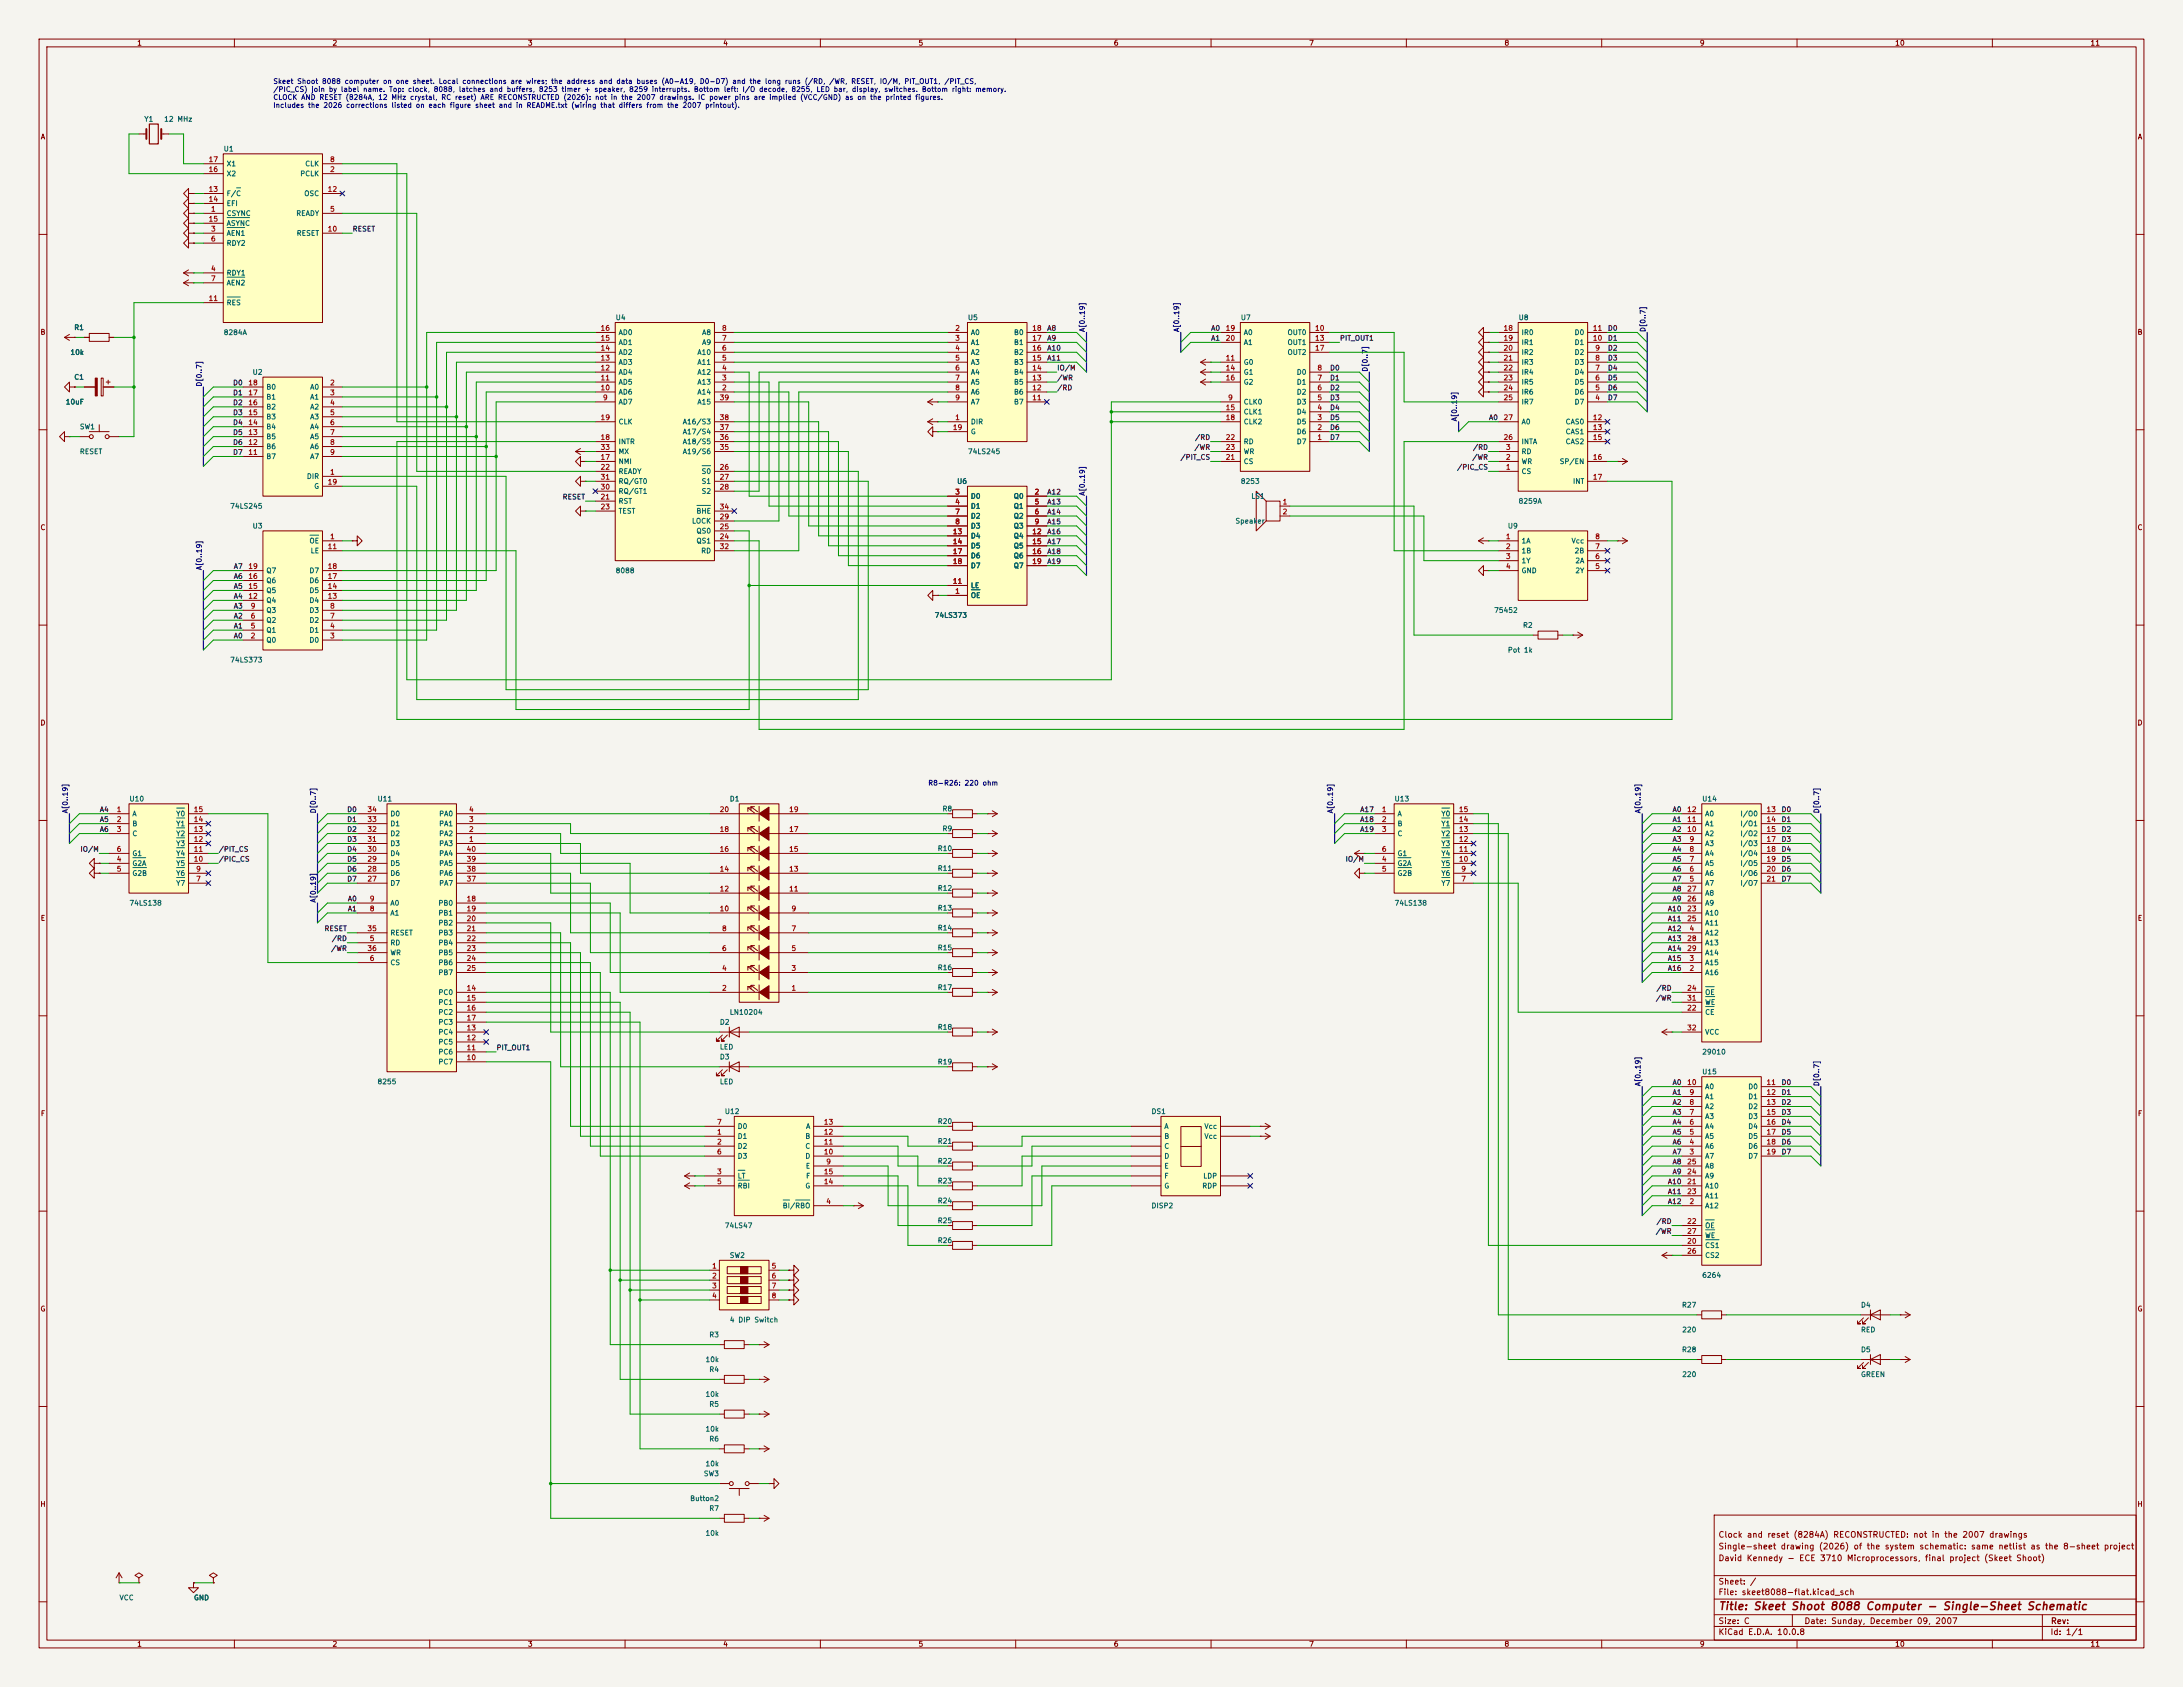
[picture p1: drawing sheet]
<svg xmlns="http://www.w3.org/2000/svg" width="559mm" height="432mm" viewBox="0 0 559 432" stroke-linecap="round" stroke-linejoin="round" font-family="sans-serif">
<defs><g id="words">
<text font-size="2" fill="#840000" x="439.8" y="412.6">Title: Skeet Shoot 8088 Computer - Single-Sheet Schematic</text>
<g font-size="1.5" fill="#840000">
<text x="439.8" y="393.9">Clock and reset (8284A) RECONSTRUCTED: not in the 2007 drawings</text>
<text x="439.8" y="399.9">David Kennedy - ECE 3710 Microprocessors, final project (Skeet Shoot)</text>
<text x="439.8" y="396.9">Single-sheet drawing (2026) of the system schematic: same netlist as the 8-sheet project</text>
<text x="439.8" y="405.9">Sheet: /</text>
<text x="439.8" y="408.6">File: skeet8088-flat.kicad_sch</text>
<text x="439.8" y="418.8">KiCad E.D.A. 10.0.8</text>
<text x="439.8" y="416">Size: C</text>
<text x="461.8" y="416">Date: Sunday, December 09, 2007</text>
<text x="524.8" y="418.8">Id: 1/1</text>
<text x="524.8" y="416">Rev:</text>
</g>
<g font-size="1.3" fill="#840000">
<text x="35" y="12">1</text>
<text x="85" y="12">2</text>
<text x="135" y="12">3</text>
<text x="185" y="12">4</text>
<text x="235" y="12">5</text>
<text x="285" y="12">6</text>
<text x="335" y="12">7</text>
<text x="385" y="12">8</text>
<text x="435" y="12">9</text>
<text x="485" y="12">10</text>
<text x="535" y="12">11</text>
<text x="10.3" y="36">A</text>
<text x="547.1" y="36">A</text>
<text x="10.2" y="86">B</text>
<text x="547" y="86">B</text>
<text x="10.2" y="136">C</text>
<text x="547" y="136">C</text>
<text x="10.2" y="186">D</text>
<text x="547" y="186">D</text>
<text x="10.3" y="236">E</text>
<text x="547.1" y="236">E</text>
<text x="10.3" y="286">F</text>
<text x="547.1" y="286">F</text>
<text x="10.2" y="336">G</text>
<text x="547" y="336">G</text>
<text x="10.2" y="386">H</text>
<text x="547" y="386">H</text>
<text x="35" y="421.8">1</text>
<text x="85" y="421.8">2</text>
<text x="135" y="421.8">3</text>
<text x="185" y="421.8">4</text>
<text x="235" y="421.8">5</text>
<text x="285" y="421.8">6</text>
<text x="335" y="421.8">7</text>
<text x="385" y="421.8">8</text>
<text x="435" y="421.8">9</text>
<text x="485" y="421.8">10</text>
<text x="535" y="421.8">11</text>
</g>
<g font-size="1.3" fill="#0000c2">
<text x="69.8" y="21.8">Skeet Shoot 8088 computer on one sheet. Local connections are wires; the address and data buses (A0-A19, D0-D7) and the long runs (/RD, /WR, RESET, IO/M, PIT_OUT1, /PIT_CS,</text>
<text x="69.8" y="23.8">/PIC_CS) join by label name. Top: clock, 8088, latches and buffers, 8253 timer + speaker, 8259 interrupts. Bottom left: I/O decode, 8255, LED bar, display, switches. Bottom right: memory.</text>
<text x="69.8" y="25.9">CLOCK AND RESET (8284A, 12 MHz crystal, RC reset) ARE RECONSTRUCTED (2026): not in the 2007 drawings. IC power pins are implied (VCC/GND) as on the printed figures.</text>
<text x="69.8" y="27.9">Includes the 2026 corrections listed on each figure sheet and in README.txt (wiring that differs from the 2007 printout).</text>
<text x="237.5" y="201.4">R8-R26: 220 ohm</text>
</g>
<g font-size="1.3" fill="#006464">
<text x="36.8" y="31.4">Y1</text>
<text x="41.9" y="31.4">12 MHz</text>
<text x="57.1" y="39.1">U1</text>
<text x="57.9" y="45.4">X2</text>
<text x="57.9" y="42.9">X1</text>
<text x="76.7" y="45.4">PCLK</text>
<text x="78" y="42.9">CLK</text>
<text x="57.9" y="50.5">F/C</text>
<text x="57.9" y="53">EFI</text>
<text x="77.8" y="50.5">OSC</text>
<text x="57.9" y="55.6">CSYNC</text>
<text x="57.9" y="58.1">ASYNC</text>
<text x="75.7" y="55.6">READY</text>
<text x="57.9" y="60.7">AEN1</text>
<text x="57.9" y="63.2">RDY2</text>
<text x="75.8" y="60.7">RESET</text>
<text x="57.9" y="70.8">RDY1</text>
<text x="57.9" y="73.4">AEN2</text>
<text x="57.9" y="78.4">RES</text>
<text x="157.5" y="82.2">U4</text>
<text x="247.6" y="82.2">U5</text>
<text x="317.5" y="82.2">U7</text>
<text x="388.6" y="82.2">U8</text>
<text x="18.9" y="84.8">R1</text>
<text x="57.1" y="86.1">8284A</text>
<text x="158.2" y="88.6">AD1</text>
<text x="158.2" y="86.1">AD0</text>
<text x="179.6" y="88.6">A9</text>
<text x="179.6" y="86.1">A8</text>
<text x="248.4" y="86.1">A0</text>
<text x="248.4" y="88.6">A1</text>
<text x="259.4" y="88.6">B1</text>
<text x="259.4" y="86.1">B0</text>
<text x="318.2" y="86.1">A0</text>
<text x="318.2" y="88.6">A1</text>
<text x="329.5" y="86.1">OUT0</text>
<text x="329.5" y="88.6">OUT1</text>
<text x="389.4" y="86.1">IR0</text>
<text x="389.4" y="88.6">IR1</text>
<text x="402.9" y="88.6">D1</text>
<text x="402.9" y="86.1">D0</text>
<text x="17.9" y="91.1">10k</text>
<text x="158.2" y="93.7">AD3</text>
<text x="158.2" y="91.1">AD2</text>
<text x="178.4" y="93.7">A11</text>
<text x="178.4" y="91.1">A10</text>
<text x="248.4" y="91.1">A2</text>
<text x="248.4" y="93.7">A3</text>
<text x="259.4" y="93.7">B3</text>
<text x="259.4" y="91.1">B2</text>
<text x="318.2" y="93.7">G0</text>
<text x="329.5" y="91.1">OUT2</text>
<text x="389.4" y="91.1">IR2</text>
<text x="389.4" y="93.7">IR3</text>
<text x="402.9" y="93.7">D3</text>
<text x="402.9" y="91.1">D2</text>
<text x="18.9" y="97.5">C1</text>
<text x="64.5" y="96.2">U2</text>
<text x="68" y="100">B0</text>
<text x="79.3" y="100">A0</text>
<text x="158.2" y="101.3">AD6</text>
<text x="158.2" y="98.8">AD5</text>
<text x="158.2" y="96.2">AD4</text>
<text x="178.4" y="101.3">A14</text>
<text x="178.4" y="98.8">A13</text>
<text x="178.4" y="96.2">A12</text>
<text x="248.4" y="96.2">A4</text>
<text x="248.4" y="98.8">A5</text>
<text x="248.4" y="101.3">A6</text>
<text x="259.4" y="101.3">B6</text>
<text x="259.4" y="98.8">B5</text>
<text x="259.4" y="96.2">B4</text>
<text x="318.2" y="96.2">G1</text>
<text x="318.2" y="98.8">G2</text>
<text x="331.8" y="101.3">D2</text>
<text x="331.8" y="98.8">D1</text>
<text x="331.8" y="96.2">D0</text>
<text x="389.4" y="96.2">IR4</text>
<text x="389.4" y="98.8">IR5</text>
<text x="389.4" y="101.3">IR6</text>
<text x="402.9" y="101.3">D6</text>
<text x="402.9" y="98.8">D5</text>
<text x="402.9" y="96.2">D4</text>
<text x="16.7" y="103.8">10uF</text>
<text x="68" y="107.6">B3</text>
<text x="68" y="105.1">B2</text>
<text x="68" y="102.6">B1</text>
<text x="79.3" y="102.6">A1</text>
<text x="79.3" y="105.1">A2</text>
<text x="79.3" y="107.6">A3</text>
<text x="158.2" y="103.8">AD7</text>
<text x="178.4" y="103.8">A15</text>
<text x="248.4" y="103.8">A7</text>
<text x="259.4" y="103.8">B7</text>
<text x="318.2" y="103.8">CLK0</text>
<text x="318.2" y="106.4">CLK1</text>
<text x="331.8" y="106.4">D4</text>
<text x="331.8" y="103.8">D3</text>
<text x="389.4" y="103.8">IR7</text>
<text x="402.9" y="103.8">D7</text>
<text x="20.3" y="110.2">SW1</text>
<text x="68" y="112.7">B5</text>
<text x="68" y="110.2">B4</text>
<text x="79.3" y="110.2">A4</text>
<text x="79.3" y="112.7">A5</text>
<text x="158.2" y="114">INTR</text>
<text x="158.2" y="108.9">CLK</text>
<text x="174.6" y="114">A18/S5</text>
<text x="174.6" y="111.5">A17/S4</text>
<text x="174.6" y="108.9">A16/S3</text>
<text x="248.4" y="108.9">DIR</text>
<text x="248.4" y="111.5">G</text>
<text x="318.2" y="108.9">CLK2</text>
<text x="318.2" y="114">RD</text>
<text x="331.8" y="114">D7</text>
<text x="331.8" y="111.5">D6</text>
<text x="331.8" y="108.9">D5</text>
<text x="389.4" y="114">INTA</text>
<text x="389.4" y="108.9">A0</text>
<text x="400.6" y="108.9">CAS0</text>
<text x="400.6" y="111.5">CAS1</text>
<text x="400.6" y="114">CAS2</text>
<text x="20.3" y="116.5">RESET</text>
<text x="68" y="117.8">B7</text>
<text x="68" y="115.3">B6</text>
<text x="79.3" y="115.3">A6</text>
<text x="79.3" y="117.8">A7</text>
<text x="158.2" y="119.1">NMI</text>
<text x="158.2" y="116.5">MX</text>
<text x="174.6" y="116.5">A19/S6</text>
<text x="247.6" y="116.5">74LS245</text>
<text x="318.2" y="119.1">CS</text>
<text x="318.2" y="116.5">WR</text>
<text x="389.4" y="119.1">WR</text>
<text x="389.4" y="116.5">RD</text>
<text x="399.1" y="119.1">SP/EN</text>
<text x="78.4" y="122.9">DIR</text>
<text x="80.3" y="125.4">G</text>
<text x="158.2" y="121.6">READY</text>
<text x="158.2" y="124.2">RQ/GT0</text>
<text x="179.5" y="121.6">S0</text>
<text x="179.5" y="124.2">S1</text>
<text x="244.9" y="124.2">U6</text>
<text x="317.5" y="124.2">8253</text>
<text x="389.4" y="121.6">CS</text>
<text x="402.5" y="124.2">INT</text>
<text x="58.8" y="130.5">74LS245</text>
<text x="158.2" y="129.2">RST</text>
<text x="158.2" y="131.8">TEST</text>
<text x="158.2" y="126.7">RQ/GT1</text>
<text x="178.1" y="131.8">BHE</text>
<text x="179.5" y="126.7">S2</text>
<text x="248.4" y="128">D0</text>
<text x="248.4" y="130.5">D1</text>
<text x="259.4" y="128">Q0</text>
<text x="259.4" y="130.5">Q1</text>
<text x="320.2" y="128">LS1</text>
<text x="388.6" y="129.2">8259A</text>
<text x="64.5" y="135.6">U3</text>
<text x="177" y="134.3">LOCK</text>
<text x="178.1" y="136.9">QS0</text>
<text x="248.4" y="133">D2</text>
<text x="248.4" y="135.6">D3</text>
<text x="259.4" y="133">Q2</text>
<text x="259.4" y="135.6">Q3</text>
<text x="316.1" y="134.3">Speaker</text>
<text x="385.8" y="135.6">U9</text>
<text x="79.1" y="139.4">OE</text>
<text x="79.4" y="141.9">LE</text>
<text x="178.1" y="139.4">QS1</text>
<text x="179.4" y="141.9">RD</text>
<text x="248.4" y="138.1">D4</text>
<text x="248.4" y="140.7">D5</text>
<text x="248.4" y="143.2">D6</text>
<text x="259.4" y="138.1">Q4</text>
<text x="259.4" y="140.7">Q5</text>
<text x="259.4" y="143.2">Q6</text>
<text x="389.4" y="139.4">1A</text>
<text x="389.4" y="141.9">1B</text>
<text x="402.1" y="139.4">Vcc</text>
<text x="402.9" y="141.9">2B</text>
<text x="68" y="149.6">Q6</text>
<text x="68" y="147">Q7</text>
<text x="79.1" y="149.6">D6</text>
<text x="79.1" y="147">D7</text>
<text x="157.5" y="147">8088</text>
<text x="248.4" y="145.7">D7</text>
<text x="259.4" y="145.7">Q7</text>
<text x="389.4" y="144.5">1Y</text>
<text x="389.4" y="147">GND</text>
<text x="403.1" y="147">2Y</text>
<text x="403.1" y="144.5">2A</text>
<text x="68" y="154.6">Q4</text>
<text x="68" y="152.1">Q5</text>
<text x="79.1" y="154.6">D4</text>
<text x="79.1" y="152.1">D5</text>
<text x="248.4" y="153.4">OE</text>
<text x="248.4" y="150.8">LE</text>
<text x="68" y="159.7">Q2</text>
<text x="68" y="157.2">Q3</text>
<text x="79.1" y="159.7">D2</text>
<text x="79.1" y="157.2">D3</text>
<text x="239.1" y="158.4">74LS373</text>
<text x="382.3" y="157.2">75452</text>
<text x="389.7" y="161">R2</text>
<text x="68" y="164.8">Q0</text>
<text x="68" y="162.3">Q1</text>
<text x="79.1" y="164.8">D0</text>
<text x="79.1" y="162.3">D1</text>
<text x="385.8" y="167.3">Pot 1k</text>
<text x="58.8" y="169.9">74LS373</text>
<text x="33" y="205.4">U10</text>
<text x="33.8" y="209.2">A</text>
<text x="45" y="209.2">Y0</text>
<text x="96.5" y="205.4">U11</text>
<text x="99.8" y="209.2">D0</text>
<text x="112.3" y="209.2">PA0</text>
<text x="186.7" y="205.4">D1</text>
<text x="241.1" y="208">R8</text>
<text x="356.9" y="205.4">U13</text>
<text x="357.6" y="209.2">A</text>
<text x="368.8" y="209.2">Y0</text>
<text x="435.6" y="205.4">U14</text>
<text x="436.3" y="209.2">A0</text>
<text x="445.4" y="209.2">I/O0</text>
<text x="33.8" y="211.8">B</text>
<text x="33.8" y="214.3">C</text>
<text x="45" y="214.3">Y2</text>
<text x="45" y="211.8">Y1</text>
<text x="99.8" y="214.3">D2</text>
<text x="99.8" y="211.8">D1</text>
<text x="112.3" y="214.3">PA2</text>
<text x="112.3" y="211.8">PA1</text>
<text x="241.1" y="213.1">R9</text>
<text x="357.6" y="211.8">B</text>
<text x="357.6" y="214.3">C</text>
<text x="368.8" y="214.3">Y2</text>
<text x="368.8" y="211.8">Y1</text>
<text x="436.3" y="214.3">A2</text>
<text x="436.3" y="211.8">A1</text>
<text x="445.4" y="211.8">I/O1</text>
<text x="445.4" y="214.3">I/O2</text>
<text x="33.8" y="221.9">G2A</text>
<text x="33.8" y="219.4">G1</text>
<text x="45" y="221.9">Y5</text>
<text x="45" y="219.4">Y4</text>
<text x="45" y="216.9">Y3</text>
<text x="99.8" y="221.9">D5</text>
<text x="99.8" y="219.4">D4</text>
<text x="99.8" y="216.9">D3</text>
<text x="112.3" y="216.9">PA3</text>
<text x="112.3" y="221.9">PA5</text>
<text x="112.3" y="219.4">PA4</text>
<text x="239.9" y="218.1">R10</text>
<text x="357.6" y="221.9">G2A</text>
<text x="357.6" y="219.4">G1</text>
<text x="368.8" y="221.9">Y5</text>
<text x="368.8" y="219.4">Y4</text>
<text x="368.8" y="216.9">Y3</text>
<text x="436.3" y="221.9">A5</text>
<text x="436.3" y="219.4">A4</text>
<text x="436.3" y="216.9">A3</text>
<text x="445.4" y="216.9">I/O3</text>
<text x="445.4" y="219.4">I/O4</text>
<text x="445.4" y="221.9">I/O5</text>
<text x="33.8" y="224.5">G2B</text>
<text x="45" y="227">Y7</text>
<text x="45" y="224.5">Y6</text>
<text x="99.8" y="227">D7</text>
<text x="99.8" y="224.5">D6</text>
<text x="112.3" y="227">PA7</text>
<text x="112.3" y="224.5">PA6</text>
<text x="239.9" y="223.2">R11</text>
<text x="357.6" y="224.5">G2B</text>
<text x="368.8" y="227">Y7</text>
<text x="368.8" y="224.5">Y6</text>
<text x="436.3" y="227">A7</text>
<text x="436.3" y="224.5">A6</text>
<text x="445.4" y="224.5">I/O6</text>
<text x="445.4" y="227">I/O7</text>
<text x="33" y="232.1">74LS138</text>
<text x="99.8" y="232.1">A0</text>
<text x="112.1" y="232.1">PB0</text>
<text x="239.9" y="233.4">R13</text>
<text x="239.9" y="228.3">R12</text>
<text x="356.9" y="232.1">74LS138</text>
<text x="436.3" y="232.1">A9</text>
<text x="436.3" y="229.6">A8</text>
<text x="99.8" y="234.6">A1</text>
<text x="99.8" y="239.7">RESET</text>
<text x="112.1" y="234.6">PB1</text>
<text x="112.1" y="237.2">PB2</text>
<text x="112.1" y="239.7">PB3</text>
<text x="239.9" y="238.5">R14</text>
<text x="436.3" y="239.7">A12</text>
<text x="436.3" y="234.6">A10</text>
<text x="436.3" y="237.2">A11</text>
<text x="99.8" y="242.3">RD</text>
<text x="99.8" y="244.8">WR</text>
<text x="112.1" y="242.3">PB4</text>
<text x="112.1" y="244.8">PB5</text>
<text x="239.9" y="243.5">R15</text>
<text x="436.3" y="242.3">A13</text>
<text x="436.3" y="244.8">A14</text>
<text x="99.8" y="247.3">CS</text>
<text x="112.1" y="247.3">PB6</text>
<text x="112.1" y="249.9">PB7</text>
<text x="239.9" y="248.6">R16</text>
<text x="436.3" y="249.9">A16</text>
<text x="436.3" y="247.3">A15</text>
<text x="112.1" y="255">PC0</text>
<text x="112.1" y="257.5">PC1</text>
<text x="239.9" y="253.7">R17</text>
<text x="436.3" y="255">OE</text>
<text x="436.3" y="257.5">WE</text>
<text x="112.1" y="260">PC2</text>
<text x="112.1" y="262.6">PC3</text>
<text x="184.1" y="262.6">D2</text>
<text x="186.7" y="260">LN10204</text>
<text x="239.9" y="263.9">R18</text>
<text x="436.3" y="260">CE</text>
<text x="112.1" y="267.7">PC5</text>
<text x="112.1" y="265.1">PC4</text>
<text x="184.1" y="268.9">LED</text>
<text x="436.3" y="265.1">VCC</text>
<text x="112.1" y="272.7">PC7</text>
<text x="112.1" y="270.2">PC6</text>
<text x="184.1" y="271.5">D3</text>
<text x="239.9" y="272.7">R19</text>
<text x="435.6" y="270.2">29010</text>
<text x="435.6" y="275.3">U15</text>
<text x="96.5" y="277.8">8255</text>
<text x="184.1" y="277.8">LED</text>
<text x="436.3" y="281.6">A1</text>
<text x="436.3" y="279.1">A0</text>
<text x="447.4" y="279.1">D0</text>
<text x="447.4" y="281.6">D1</text>
<text x="185.4" y="285.4">U12</text>
<text x="239.9" y="288">R20</text>
<text x="294.6" y="285.4">DS1</text>
<text x="436.3" y="286.7">A3</text>
<text x="436.3" y="284.2">A2</text>
<text x="447.4" y="284.2">D2</text>
<text x="447.4" y="286.7">D3</text>
<text x="188.7" y="291.8">D1</text>
<text x="188.7" y="289.3">D0</text>
<text x="206" y="291.8">B</text>
<text x="206.2" y="289.3">A</text>
<text x="239.9" y="293.1">R21</text>
<text x="297.9" y="289.3">A</text>
<text x="297.9" y="291.8">B</text>
<text x="308.2" y="289.3">Vcc</text>
<text x="308.2" y="291.8">Vcc</text>
<text x="436.3" y="291.8">A5</text>
<text x="436.3" y="289.3">A4</text>
<text x="447.4" y="289.3">D4</text>
<text x="447.4" y="291.8">D5</text>
<text x="188.7" y="294.3">D2</text>
<text x="188.7" y="296.9">D3</text>
<text x="206" y="296.9">D</text>
<text x="206" y="294.3">C</text>
<text x="206.1" y="299.4">E</text>
<text x="239.9" y="298.1">R22</text>
<text x="297.9" y="294.3">C</text>
<text x="297.9" y="296.9">D</text>
<text x="297.9" y="299.4">E</text>
<text x="436.3" y="296.9">A7</text>
<text x="436.3" y="294.3">A6</text>
<text x="436.3" y="299.4">A8</text>
<text x="447.4" y="294.3">D6</text>
<text x="447.4" y="296.9">D7</text>
<text x="188.7" y="302">LT</text>
<text x="188.7" y="304.5">RBI</text>
<text x="206" y="304.5">G</text>
<text x="206.2" y="302">F</text>
<text x="239.9" y="303.2">R23</text>
<text x="297.9" y="302">F</text>
<text x="297.9" y="304.5">G</text>
<text x="307.6" y="304.5">RDP</text>
<text x="307.9" y="302">LDP</text>
<text x="436.3" y="304.5">A10</text>
<text x="436.3" y="302">A9</text>
<text x="200.2" y="309.6">BI/RBO</text>
<text x="239.9" y="308.3">R24</text>
<text x="294.6" y="309.6">DISP2</text>
<text x="436.3" y="309.6">A12</text>
<text x="436.3" y="307">A11</text>
<text x="185.4" y="314.7">74LS47</text>
<text x="239.9" y="313.4">R25</text>
<text x="436.3" y="314.7">OE</text>
<text x="436.3" y="317.2">WE</text>
<text x="186.7" y="322.3">SW2</text>
<text x="239.9" y="318.5">R26</text>
<text x="436.3" y="319.7">CS1</text>
<text x="436.3" y="322.3">CS2</text>
<text x="435.6" y="327.4">6264</text>
<text x="430.4" y="335">R27</text>
<text x="476.2" y="335">D4</text>
<text x="186.7" y="338.8">4 DIP Switch</text>
<text x="430.5" y="341.3">220</text>
<text x="476.2" y="341.3">RED</text>
<text x="181.4" y="342.6">R3</text>
<text x="430.4" y="346.4">R28</text>
<text x="476.2" y="346.4">D5</text>
<text x="180.5" y="348.9">10k</text>
<text x="181.4" y="351.5">R4</text>
<text x="430.5" y="352.8">220</text>
<text x="476.2" y="352.8">GREEN</text>
<text x="180.5" y="357.8">10k</text>
<text x="181.4" y="360.4">R5</text>
<text x="180.5" y="366.7">10k</text>
<text x="181.4" y="369.3">R6</text>
<text x="180.5" y="375.6">10k</text>
<text x="180" y="378.2">SW3</text>
<text x="176.5" y="384.5">Button2</text>
<text x="181.4" y="387">R7</text>
<text x="180.5" y="393.4">10k</text>
<text x="30.5" y="409.9">VCC</text>
<text x="49.5" y="409.9">GND</text>
</g>
<g font-size="1.3" fill="#a90000">
<text x="53.3" y="41.8">17</text>
<text x="84.4" y="41.8">8</text>
<text x="53.3" y="44.3">16</text>
<text x="84.4" y="44.3">2</text>
<text x="53.3" y="49.4">13</text>
<text x="53.3" y="51.9">14</text>
<text x="83.8" y="49.4">12</text>
<text x="53.3" y="57">15</text>
<text x="53.9" y="54.5">1</text>
<text x="53.9" y="59.6">3</text>
<text x="83.8" y="59.6">10</text>
<text x="84.4" y="54.5">5</text>
<text x="53.9" y="62.1">6</text>
<text x="53.9" y="69.7">4</text>
<text x="53.3" y="77.3">11</text>
<text x="53.9" y="72.3">7</text>
<text x="153.6" y="87.5">15</text>
<text x="153.6" y="85">16</text>
<text x="184.7" y="87.5">7</text>
<text x="184.7" y="85">8</text>
<text x="244.4" y="85">2</text>
<text x="244.4" y="87.5">3</text>
<text x="264.1" y="87.5">17</text>
<text x="264.1" y="85">18</text>
<text x="313.6" y="85">19</text>
<text x="313.6" y="87.5">20</text>
<text x="336.5" y="85">10</text>
<text x="336.5" y="87.5">13</text>
<text x="384.7" y="85">18</text>
<text x="384.7" y="87.5">19</text>
<text x="407.6" y="87.5">10</text>
<text x="407.6" y="85">11</text>
<text x="153.6" y="95.1">12</text>
<text x="153.6" y="92.6">13</text>
<text x="153.6" y="90">14</text>
<text x="184.7" y="95.1">4</text>
<text x="184.7" y="92.6">5</text>
<text x="184.7" y="90">6</text>
<text x="244.4" y="90">4</text>
<text x="244.4" y="92.6">5</text>
<text x="244.4" y="95.1">6</text>
<text x="264.1" y="95.1">14</text>
<text x="264.1" y="92.6">15</text>
<text x="264.1" y="90">16</text>
<text x="313.6" y="92.6">11</text>
<text x="313.6" y="95.1">14</text>
<text x="336.5" y="90">17</text>
<text x="337.1" y="95.1">8</text>
<text x="384.7" y="90">20</text>
<text x="384.7" y="92.6">21</text>
<text x="384.7" y="95.1">22</text>
<text x="408.2" y="95.1">7</text>
<text x="408.2" y="92.6">8</text>
<text x="408.2" y="90">9</text>
<text x="63.4" y="101.5">17</text>
<text x="63.4" y="98.9">18</text>
<text x="84.4" y="98.9">2</text>
<text x="84.4" y="101.5">3</text>
<text x="153.6" y="100.2">10</text>
<text x="153.6" y="97.7">11</text>
<text x="184.7" y="100.2">2</text>
<text x="184.7" y="97.7">3</text>
<text x="244.4" y="97.7">7</text>
<text x="244.4" y="100.2">8</text>
<text x="264.1" y="100.2">12</text>
<text x="264.1" y="97.7">13</text>
<text x="313.6" y="97.7">16</text>
<text x="337.1" y="100.2">6</text>
<text x="337.1" y="97.7">7</text>
<text x="384.7" y="97.7">23</text>
<text x="384.7" y="100.2">24</text>
<text x="408.2" y="100.2">5</text>
<text x="408.2" y="97.7">6</text>
<text x="63.4" y="106.5">15</text>
<text x="63.4" y="104">16</text>
<text x="84.4" y="104">4</text>
<text x="84.4" y="106.5">5</text>
<text x="153.6" y="107.8">19</text>
<text x="154.2" y="102.7">9</text>
<text x="184.1" y="107.8">38</text>
<text x="184.1" y="102.7">39</text>
<text x="244.4" y="107.8">1</text>
<text x="244.4" y="102.7">9</text>
<text x="264.1" y="102.7">11</text>
<text x="313.6" y="105.3">15</text>
<text x="313.6" y="107.8">18</text>
<text x="314.2" y="102.7">9</text>
<text x="337.1" y="107.8">3</text>
<text x="337.1" y="105.3">4</text>
<text x="337.1" y="102.7">5</text>
<text x="384.7" y="102.7">25</text>
<text x="384.7" y="107.8">27</text>
<text x="407.6" y="107.8">12</text>
<text x="408.2" y="102.7">4</text>
<text x="63.4" y="111.6">13</text>
<text x="63.4" y="109.1">14</text>
<text x="84.4" y="109.1">6</text>
<text x="84.4" y="111.6">7</text>
<text x="153.6" y="112.9">18</text>
<text x="184.1" y="112.9">36</text>
<text x="184.1" y="110.4">37</text>
<text x="243.8" y="110.4">19</text>
<text x="313.6" y="112.9">22</text>
<text x="337.1" y="112.9">1</text>
<text x="337.1" y="110.4">2</text>
<text x="384.7" y="112.9">26</text>
<text x="407.6" y="110.4">13</text>
<text x="407.6" y="112.9">15</text>
<text x="63.4" y="116.7">11</text>
<text x="63.4" y="114.2">12</text>
<text x="84.4" y="114.2">8</text>
<text x="84.4" y="116.7">9</text>
<text x="153.6" y="118">17</text>
<text x="153.6" y="115.4">33</text>
<text x="184.1" y="115.4">35</text>
<text x="313.6" y="118">21</text>
<text x="313.6" y="115.4">23</text>
<text x="385.3" y="118">2</text>
<text x="385.3" y="115.4">3</text>
<text x="407.6" y="118">16</text>
<text x="83.8" y="124.3">19</text>
<text x="84.4" y="121.8">1</text>
<text x="153.6" y="120.5">22</text>
<text x="153.6" y="125.6">30</text>
<text x="153.6" y="123.1">31</text>
<text x="184.1" y="120.5">26</text>
<text x="184.1" y="123.1">27</text>
<text x="184.1" y="125.6">28</text>
<text x="385.3" y="120.5">1</text>
<text x="407.6" y="123.1">17</text>
<text x="153.6" y="128.1">21</text>
<text x="153.6" y="130.7">23</text>
<text x="184.1" y="130.7">34</text>
<text x="244.4" y="126.9">3</text>
<text x="244.4" y="129.4">4</text>
<text x="244.4" y="131.9">7</text>
<text x="264.7" y="126.9">2</text>
<text x="264.7" y="129.4">5</text>
<text x="264.7" y="131.9">6</text>
<text x="328.2" y="129.4">1</text>
<text x="328.2" y="131.9">2</text>
<text x="184.1" y="135.8">25</text>
<text x="184.1" y="133.2">29</text>
<text x="243.8" y="137">13</text>
<text x="244.4" y="134.5">8</text>
<text x="264.1" y="137">12</text>
<text x="264.7" y="134.5">9</text>
<text x="83.8" y="140.8">11</text>
<text x="84.4" y="138.3">1</text>
<text x="184.1" y="138.3">24</text>
<text x="184.1" y="140.8">32</text>
<text x="243.8" y="139.6">14</text>
<text x="243.8" y="142.1">17</text>
<text x="264.1" y="139.6">15</text>
<text x="264.1" y="142.1">16</text>
<text x="385.3" y="138.3">1</text>
<text x="385.3" y="140.8">2</text>
<text x="385.3" y="143.4">3</text>
<text x="408.2" y="143.4">6</text>
<text x="408.2" y="140.8">7</text>
<text x="408.2" y="138.3">8</text>
<text x="63.4" y="148.5">16</text>
<text x="63.4" y="145.9">19</text>
<text x="83.8" y="148.5">17</text>
<text x="83.8" y="145.9">18</text>
<text x="243.8" y="149.7">11</text>
<text x="243.8" y="144.6">18</text>
<text x="264.1" y="144.6">19</text>
<text x="385.3" y="145.9">4</text>
<text x="408.2" y="145.9">5</text>
<text x="63.4" y="153.5">12</text>
<text x="63.4" y="151">15</text>
<text x="83.8" y="153.5">13</text>
<text x="83.8" y="151">14</text>
<text x="244.4" y="152.3">1</text>
<text x="64" y="161.2">5</text>
<text x="64" y="158.6">6</text>
<text x="64" y="156.1">9</text>
<text x="84.4" y="161.2">4</text>
<text x="84.4" y="158.6">7</text>
<text x="84.4" y="156.1">8</text>
<text x="64" y="163.7">2</text>
<text x="84.4" y="163.7">3</text>
<text x="29.7" y="208.1">1</text>
<text x="49.5" y="208.1">15</text>
<text x="93.9" y="208.1">34</text>
<text x="119.9" y="208.1">4</text>
<text x="184.1" y="208.1">20</text>
<text x="201.9" y="208.1">19</text>
<text x="353.6" y="208.1">1</text>
<text x="373.3" y="208.1">15</text>
<text x="431.7" y="208.1">12</text>
<text x="452.1" y="208.1">13</text>
<text x="29.7" y="210.7">2</text>
<text x="29.7" y="213.2">3</text>
<text x="49.5" y="215.8">12</text>
<text x="49.5" y="213.2">13</text>
<text x="49.5" y="210.7">14</text>
<text x="93.9" y="215.8">31</text>
<text x="93.9" y="213.2">32</text>
<text x="93.9" y="210.7">33</text>
<text x="119.9" y="215.8">1</text>
<text x="119.9" y="213.2">2</text>
<text x="119.9" y="210.7">3</text>
<text x="184.1" y="213.2">18</text>
<text x="201.9" y="213.2">17</text>
<text x="353.6" y="210.7">2</text>
<text x="353.6" y="213.2">3</text>
<text x="373.3" y="215.8">12</text>
<text x="373.3" y="213.2">13</text>
<text x="373.3" y="210.7">14</text>
<text x="431.7" y="213.2">10</text>
<text x="431.7" y="210.7">11</text>
<text x="432.3" y="215.8">9</text>
<text x="452.1" y="210.7">14</text>
<text x="452.1" y="213.2">15</text>
<text x="452.1" y="215.8">17</text>
<text x="29.7" y="220.8">4</text>
<text x="29.7" y="218.3">6</text>
<text x="49.5" y="220.8">10</text>
<text x="49.5" y="218.3">11</text>
<text x="93.9" y="220.8">29</text>
<text x="93.9" y="218.3">30</text>
<text x="119.3" y="220.8">39</text>
<text x="119.3" y="218.3">40</text>
<text x="184.1" y="218.3">16</text>
<text x="201.9" y="218.3">15</text>
<text x="353.6" y="220.8">4</text>
<text x="353.6" y="218.3">6</text>
<text x="373.3" y="220.8">10</text>
<text x="373.3" y="218.3">11</text>
<text x="432.3" y="220.8">7</text>
<text x="432.3" y="218.3">8</text>
<text x="452.1" y="218.3">18</text>
<text x="452.1" y="220.8">19</text>
<text x="29.7" y="223.4">5</text>
<text x="50.1" y="225.9">7</text>
<text x="50.1" y="223.4">9</text>
<text x="93.9" y="225.9">27</text>
<text x="93.9" y="223.4">28</text>
<text x="119.3" y="225.9">37</text>
<text x="119.3" y="223.4">38</text>
<text x="184.1" y="223.4">14</text>
<text x="201.9" y="223.4">13</text>
<text x="353.6" y="223.4">5</text>
<text x="373.9" y="225.9">7</text>
<text x="373.9" y="223.4">9</text>
<text x="432.3" y="225.9">5</text>
<text x="432.3" y="223.4">6</text>
<text x="452.1" y="223.4">20</text>
<text x="452.1" y="225.9">21</text>
<text x="94.5" y="233.5">8</text>
<text x="94.5" y="231">9</text>
<text x="119.3" y="231">18</text>
<text x="119.3" y="233.5">19</text>
<text x="184.1" y="233.5">10</text>
<text x="184.1" y="228.5">12</text>
<text x="201.9" y="228.5">11</text>
<text x="202.5" y="233.5">9</text>
<text x="431.7" y="233.5">23</text>
<text x="431.7" y="231">26</text>
<text x="431.7" y="228.5">27</text>
<text x="93.9" y="238.6">35</text>
<text x="119.3" y="236.1">20</text>
<text x="119.3" y="238.6">21</text>
<text x="184.7" y="238.6">8</text>
<text x="202.5" y="238.6">7</text>
<text x="431.7" y="236.1">25</text>
<text x="432.3" y="238.6">4</text>
<text x="93.9" y="243.7">36</text>
<text x="94.5" y="241.2">5</text>
<text x="119.3" y="241.2">22</text>
<text x="119.3" y="243.7">23</text>
<text x="184.7" y="243.7">6</text>
<text x="202.5" y="243.7">5</text>
<text x="431.7" y="241.2">28</text>
<text x="431.7" y="243.7">29</text>
<text x="94.5" y="246.2">6</text>
<text x="119.3" y="246.2">24</text>
<text x="119.3" y="248.8">25</text>
<text x="184.7" y="248.8">4</text>
<text x="202.5" y="248.8">3</text>
<text x="432.3" y="248.8">2</text>
<text x="432.3" y="246.2">3</text>
<text x="119.3" y="253.9">14</text>
<text x="119.3" y="256.4">15</text>
<text x="184.7" y="253.9">2</text>
<text x="202.5" y="253.9">1</text>
<text x="431.7" y="253.9">24</text>
<text x="431.7" y="256.4">31</text>
<text x="119.3" y="258.9">16</text>
<text x="119.3" y="261.5">17</text>
<text x="431.7" y="258.9">22</text>
<text x="119.3" y="269.1">11</text>
<text x="119.3" y="266.6">12</text>
<text x="119.3" y="264">13</text>
<text x="431.7" y="264">32</text>
<text x="119.3" y="271.6">10</text>
<text x="431.7" y="278">10</text>
<text x="432.3" y="280.5">9</text>
<text x="452.1" y="278">11</text>
<text x="452.1" y="280.5">12</text>
<text x="432.3" y="285.6">7</text>
<text x="432.3" y="283.1">8</text>
<text x="452.1" y="283.1">13</text>
<text x="452.1" y="285.6">15</text>
<text x="183.4" y="290.7">1</text>
<text x="183.4" y="293.2">2</text>
<text x="183.4" y="288.2">7</text>
<text x="210.8" y="293.2">11</text>
<text x="210.8" y="290.7">12</text>
<text x="210.8" y="288.2">13</text>
<text x="432.3" y="293.2">4</text>
<text x="432.3" y="290.7">5</text>
<text x="432.3" y="288.2">6</text>
<text x="452.1" y="288.2">16</text>
<text x="452.1" y="290.7">17</text>
<text x="452.1" y="293.2">18</text>
<text x="183.4" y="295.8">6</text>
<text x="210.8" y="295.8">10</text>
<text x="211.4" y="298.3">9</text>
<text x="431.7" y="298.3">25</text>
<text x="432.3" y="295.8">3</text>
<text x="452.1" y="295.8">19</text>
<text x="183.4" y="300.9">3</text>
<text x="183.4" y="303.4">5</text>
<text x="210.8" y="303.4">14</text>
<text x="210.8" y="300.9">15</text>
<text x="431.7" y="303.4">21</text>
<text x="431.7" y="305.9">23</text>
<text x="431.7" y="300.9">24</text>
<text x="211.4" y="308.5">4</text>
<text x="432.3" y="308.5">2</text>
<text x="431.7" y="313.6">22</text>
<text x="431.7" y="316.1">27</text>
<text x="431.7" y="318.6">20</text>
<text x="431.7" y="321.2">26</text>
<text x="182.1" y="325">1</text>
<text x="182.1" y="327.5">2</text>
<text x="197.4" y="325">5</text>
<text x="197.4" y="327.5">6</text>
<text x="182.1" y="330.1">3</text>
<text x="182.1" y="332.6">4</text>
<text x="197.4" y="330.1">7</text>
<text x="197.4" y="332.6">8</text>
</g>
<g font-size="1.3" fill="#0f0f0f">
<text x="90.1" y="59.6">RESET</text>
<text x="267.9" y="85">A8</text>
<text x="267.9" y="87.5">A9</text>
<text x="309.9" y="85">A0</text>
<text x="309.9" y="87.5">A1</text>
<text x="342.9" y="87.5">PIT_OUT1</text>
<text x="411.5" y="85">D0</text>
<text x="411.5" y="87.5">D1</text>
<text x="267.9" y="92.6">A11</text>
<text x="267.9" y="90">A10</text>
<text x="270.5" y="95.1">IO/M</text>
<text x="340.3" y="95.1">D0</text>
<text x="411.5" y="90">D2</text>
<text x="411.5" y="92.6">D3</text>
<text x="411.5" y="95.1">D4</text>
<text x="59.5" y="98.9">D0</text>
<text x="59.5" y="101.5">D1</text>
<text x="270.5" y="97.7">/WR</text>
<text x="270.5" y="100.2">/RD</text>
<text x="340.3" y="97.7">D1</text>
<text x="340.3" y="100.2">D2</text>
<text x="411.5" y="97.7">D5</text>
<text x="411.5" y="100.2">D6</text>
<text x="59.5" y="104">D2</text>
<text x="59.5" y="106.6">D3</text>
<text x="340.3" y="105.3">D4</text>
<text x="340.3" y="102.7">D3</text>
<text x="340.3" y="107.8">D5</text>
<text x="381" y="107.8">A0</text>
<text x="411.5" y="102.7">D7</text>
<text x="59.5" y="109.1">D4</text>
<text x="59.5" y="111.6">D5</text>
<text x="305.8" y="112.9">/RD</text>
<text x="340.3" y="112.9">D7</text>
<text x="340.3" y="110.4">D6</text>
<text x="59.5" y="114.2">D6</text>
<text x="59.5" y="116.7">D7</text>
<text x="302" y="118">/PIT_CS</text>
<text x="305.6" y="115.4">/WR</text>
<text x="376.7" y="118">/WR</text>
<text x="376.9" y="115.4">/RD</text>
<text x="372.9" y="120.5">/PIC_CS</text>
<text x="143.9" y="128.1">RESET</text>
<text x="267.9" y="126.9">A12</text>
<text x="267.9" y="129.4">A13</text>
<text x="267.9" y="132">A14</text>
<text x="267.9" y="137">A16</text>
<text x="267.9" y="134.5">A15</text>
<text x="267.9" y="139.6">A17</text>
<text x="267.9" y="142.1">A18</text>
<text x="59.7" y="148.5">A6</text>
<text x="59.7" y="145.9">A7</text>
<text x="267.9" y="144.7">A19</text>
<text x="59.7" y="153.5">A4</text>
<text x="59.7" y="151">A5</text>
<text x="59.7" y="161.2">A1</text>
<text x="59.7" y="158.6">A2</text>
<text x="59.7" y="156.1">A3</text>
<text x="59.7" y="163.7">A0</text>
<text x="25.4" y="208.2">A4</text>
<text x="88.7" y="208.2">D0</text>
<text x="348.1" y="208.2">A17</text>
<text x="428" y="208.2">A0</text>
<text x="455.9" y="208.2">D0</text>
<text x="25.4" y="210.7">A5</text>
<text x="25.4" y="213.2">A6</text>
<text x="88.7" y="210.7">D1</text>
<text x="88.7" y="213.2">D2</text>
<text x="88.7" y="215.8">D3</text>
<text x="348.1" y="213.2">A19</text>
<text x="348.1" y="210.7">A18</text>
<text x="428" y="215.8">A3</text>
<text x="428" y="213.2">A2</text>
<text x="428" y="210.7">A1</text>
<text x="455.9" y="210.7">D1</text>
<text x="455.9" y="213.2">D2</text>
<text x="455.9" y="215.8">D3</text>
<text x="20.5" y="218.3">IO/M</text>
<text x="55.9" y="220.9">/PIC_CS</text>
<text x="55.9" y="218.3">/PIT_CS</text>
<text x="88.7" y="218.3">D4</text>
<text x="88.7" y="220.9">D5</text>
<text x="344.3" y="220.9">IO/M</text>
<text x="428" y="220.9">A5</text>
<text x="428" y="218.3">A4</text>
<text x="455.9" y="218.3">D4</text>
<text x="455.9" y="220.9">D5</text>
<text x="88.7" y="223.4">D6</text>
<text x="88.7" y="225.9">D7</text>
<text x="428" y="223.4">A6</text>
<text x="428" y="225.9">A7</text>
<text x="455.9" y="223.4">D6</text>
<text x="455.9" y="225.9">D7</text>
<text x="88.9" y="231">A0</text>
<text x="88.9" y="233.6">A1</text>
<text x="426.8" y="233.6">A10</text>
<text x="428" y="228.5">A8</text>
<text x="428" y="231">A9</text>
<text x="82.9" y="238.6">RESET</text>
<text x="426.8" y="236.1">A11</text>
<text x="426.8" y="238.6">A12</text>
<text x="84.6" y="243.7">/WR</text>
<text x="84.8" y="241.2">/RD</text>
<text x="426.8" y="241.2">A13</text>
<text x="426.8" y="243.7">A14</text>
<text x="426.8" y="246.3">A15</text>
<text x="426.8" y="248.8">A16</text>
<text x="423.7" y="256.4">/WR</text>
<text x="423.9" y="253.9">/RD</text>
<text x="127" y="269.1">PIT_OUT1</text>
<text x="428" y="278">A0</text>
<text x="428" y="280.5">A1</text>
<text x="455.9" y="278">D0</text>
<text x="455.9" y="280.5">D1</text>
<text x="428" y="283.1">A2</text>
<text x="428" y="285.6">A3</text>
<text x="455.9" y="283.1">D2</text>
<text x="455.9" y="285.6">D3</text>
<text x="428" y="288.2">A4</text>
<text x="428" y="290.7">A5</text>
<text x="428" y="293.2">A6</text>
<text x="455.9" y="288.2">D4</text>
<text x="455.9" y="290.7">D5</text>
<text x="455.9" y="293.2">D6</text>
<text x="428" y="295.8">A7</text>
<text x="428" y="298.3">A8</text>
<text x="455.9" y="295.8">D7</text>
<text x="426.8" y="303.4">A10</text>
<text x="426.8" y="305.9">A11</text>
<text x="428" y="300.9">A9</text>
<text x="426.8" y="308.5">A12</text>
<text x="423.7" y="316.1">/WR</text>
<text x="423.9" y="313.6">/RD</text>
</g>
<g font-size="1.3" fill="#000084">
<text x="278" y="85.1" transform="rotate(-90 278 85.1)">A[0..19]</text>
<text x="302.1" y="85.1" transform="rotate(-90 302.1 85.1)">A[0..19]</text>
<text x="421.5" y="85.1" transform="rotate(-90 421.5 85.1)">D[0..7]</text>
<text x="350.4" y="95.3" transform="rotate(-90 350.4 95.3)">D[0..7]</text>
<text x="51.9" y="99.1" transform="rotate(-90 51.9 99.1)">D[0..7]</text>
<text x="373.3" y="108" transform="rotate(-90 373.3 108)">A[0..19]</text>
<text x="278" y="127" transform="rotate(-90 278 127)">A[0..19]</text>
<text x="51.9" y="146.1" transform="rotate(-90 51.9 146.1)">A[0..19]</text>
<text x="17.7" y="208.3" transform="rotate(-90 17.7 208.3)">A[0..19]</text>
<text x="81.2" y="208.3" transform="rotate(-90 81.2 208.3)">D[0..7]</text>
<text x="341.5" y="208.3" transform="rotate(-90 341.5 208.3)">A[0..19]</text>
<text x="420.2" y="208.3" transform="rotate(-90 420.2 208.3)">A[0..19]</text>
<text x="466" y="208.3" transform="rotate(-90 466 208.3)">D[0..7]</text>
<text x="81.2" y="231.2" transform="rotate(-90 81.2 231.2)">A[0..19]</text>
<text x="420.2" y="278.2" transform="rotate(-90 420.2 278.2)">A[0..19]</text>
<text x="466" y="278.2" transform="rotate(-90 466 278.2)">D[0..7]</text>
</g>
</g></defs>
<path d="M0 0h558.8v431.8h-558.8z" fill="#f5f4ef" stroke="#f5f4ef" stroke-width=".26"/>
<g fill="none" stroke="#840000" stroke-width=".26">
<path d="M10 10h538.8v411.8h-538.8zM12 12h534.8v407.8h-534.8zM60 10v2M110 10v2M160 10v2M210 10v2M260 10v2M310 10v2M360 10v2M410 10v2M460 10v2M510 10v2"/>
<path d="M10 60h2M546.8 60h2M379.7 92.7v-1.3l-1.2 1.3 1.2 1.3v-1.3h1.3M381 92.7h.1M10 110h2M546.8 110h2M10 160h2M546.8 160h2M10 210h2M546.8 210h2M252.7 228.6h.1M252.7 228.6h2.6"/>
<path d="M254 227.8l1.3 .8M255.3 228.6l-1.3 .8M10 260h2M546.8 260h2M10 310h2M546.8 310h2M10 360h2M546.8 360h2M438.8 387.8h108v32h-108zM10 410h2M60 419.8v2M110 419.8v2"/>
<path d="M160 419.8v2M210 419.8v2M260 419.8v2M310 419.8v2M360 419.8v2M410 419.8v2M438.8 416.3h108M438.8 413.3h108M438.8 409.3h108M438.8 403.3h108M458.8 413.3v3M460 419.8v2"/>
<path d="M510 419.8v2M522.8 413.3v6.5M546.8 410h2"/>
</g>
<path d="M356.9 205.7h15.2v22.9h-15.2z" fill="#ffffc2"/>
<g fill="none" stroke="#840000" stroke-width=".26">
<path d="M307.3 95.3l1.3 .7M307.3 95.3h2.6M307.3 97.8l1.3 .8M307.3 97.8h2.6M308.6 94.5l-1.3 .8M308.6 97l-1.3 .8M309.9 95.3h.1M309.9 97.8h.1M351.8 208.3h5.1M351.8 210.8h5.1M351.8 213.4h5.1M351.8 218.4h5.1"/>
<path d="M356.9 205.7h15.2v22.9h-15.2zM372.1 208.3h5.1M372.1 210.8h5.1M372.1 213.4h5.1M372.1 218.4h5.1M372.1 215.9h5.1M348 223.5v-1.2l-1.3 1.2 1.3 1.3v-1.3h1.2M349.2 223.5h.1M351.8 221h5.1M351.8 223.5h5.1M372.1 221h5.1M372.1 223.5h5.1"/>
<path d="M372.1 226.1h5.1M242.6 254h1.2M243.8 253h5.1v2h-5.1zM248.9 254h1.3M252.7 254h.1M252.7 254h2.6M254 253.2l1.3 .8M255.3 254l-1.3 .8M242.6 264.2h1.2M243.8 263.1h5.1v2.1h-5.1zM248.9 264.2h1.3M252.7 264.2h.1"/>
<path d="M252.7 264.2h2.6M254 263.4l1.3 .8M255.3 264.2l-1.3 .7M242.6 298.5h1.2M243.8 297.4h5.1v2.1h-5.1zM248.9 298.5h1.3M175.3 301l1.2 .8M175.3 301h2.5M176.5 300.2l-1.2 .8M177.8 301h.1M242.6 313.7h1.2M243.8 312.7h5.1v2h-5.1z"/>
<path d="M248.9 313.7h1.3M201.9 325.1h1.3v-1.2l1.3 1.2-1.3 1.3v-1.3M201.9 325.1h.1M194.3 353.1h.1M194.3 353.1h2.5M195.6 352.3l1.2 .8M196.8 353.1l-1.2 .7M194.3 388.6h.1M194.3 388.6h2.5M195.6 387.9l1.2 .7M196.8 388.6l-1.2 .8"/>
</g>
<path d="M357.9 219.5h3.3M369.1 219.5h2M369.1 217h2M369.1 214.5h2M369.1 211.9h2M369.1 209.4h2M369.1 206.8h2M357.9 222.1h3.5M369.1 222.1h2M369.1 224.6h2" fill="none" stroke="#006464" stroke-width=".26"/>
<path d="M189.2 205.7h10.2v50.8h-10.2z" fill="#ffffc2"/>
<g fill="none" stroke="#840000" stroke-width=".26">
<path d="M392.4 162.6h1.3M393.7 161.5h5.1v2.1h-5.1zM398.8 162.6h1.2M181.6 208.3h12.7M181.6 213.4h12.7M181.6 218.4h12.7M189.2 205.7h10.2v50.8h-10.2zM191.4 206.8l1.7 1.3M191.4 211.9l1.7 1.3M191.4 216.9l1.7 1.3M192.2 206.5l1.7 1.3M192.2 211.6l1.7 1.3"/>
<path d="M192.2 216.6l1.7 1.3M192.3 206.8h-.9v.9M192.3 211.9h-.9v.9M192.3 216.9h-.9v.9M193.1 206.5h-.9v.9M193.1 211.6h-.9v.9M193.1 216.6h-.9v.9M194.3 206.4v3.8M194.3 211.5v3.8M194.3 216.5v3.8M196.8 208.3h10.2M196.8 213.4h10.2"/>
<path d="M196.8 218.4h10.2M181.6 223.5h12.7M181.6 228.6h12.7M181.6 233.7h12.7M181.6 238.8h12.7M191.4 222l1.7 1.3M191.4 227.1l1.7 1.3M191.4 232.2l1.7 1.3M191.4 237.3l1.7 1.3M192.2 221.7l1.7 1.3M192.2 226.8l1.7 1.3M192.2 231.9l1.7 1.3"/>
<path d="M192.2 237l1.7 1.3M192.3 222h-.9v.9M192.3 227.1h-.9v.9M192.3 232.2h-.9v.9M192.3 237.3h-.9v.9M193.1 221.7h-.9v.9M193.1 226.8h-.9v.9M193.1 231.9h-.9v.9M193.1 237h-.9v.9M194.3 221.6v3.8M194.3 226.7v3.8M194.3 231.8v3.8"/>
<path d="M194.3 236.9v3.8M196.8 223.5h10.2M196.8 228.6h10.2M196.8 233.7h10.2M196.8 238.8h10.2M181.6 243.8h12.7M181.6 248.9h12.7M181.6 254h12.7M191.4 242.3l1.7 1.3M191.4 247.4l1.7 1.3M191.4 252.5l1.7 1.3M192.2 242l1.7 1.3"/>
<path d="M192.2 247.1l1.7 1.3M192.2 252.2l1.7 1.3M192.3 242.3h-.9v.9M192.3 247.4h-.9v.9M192.3 252.5h-.9v.9M193.1 242h-.9v.9M193.1 247.1h-.9v.9M193.1 252.2h-.9v.9M194.3 241.9v3.8M194.3 247v3.8M194.3 252.1v3.8M196.8 243.8h10.2"/>
<path d="M196.8 248.9h10.2M196.8 254h10.2M201.9 327.7h1.3v-1.3l1.3 1.3-1.3 1.2v-1.2M201.9 327.7h.1M184.1 362h1.3M185.4 360.9h5.1v2.1h-5.1zM190.5 362h1.3"/>
</g>
<g fill="#840000" stroke="#840000" stroke-width=".26">
<path d="M194.3 208.3l2.5-1.7v3.4z"/>
<path d="M194.3 213.4l2.5-1.7v3.4z"/>
<path d="M194.3 218.4l2.5-1.7v3.4z"/>
<path d="M194.3 223.5l2.5-1.7v3.4z"/>
<path d="M194.3 228.6l2.5-1.7v3.4z"/>
<path d="M194.3 233.7l2.5-1.7v3.4z"/>
<path d="M194.3 238.8l2.5-1.7v3.4z"/>
<path d="M194.3 243.8l2.5-1.7v3.4z"/>
<path d="M194.3 248.9l2.5-1.7v3.4z"/>
<path d="M194.3 254l2.5-1.7v3.4z"/>
</g>
<path d="M388.6 135.9h17.8v17.8h-17.8z" fill="#ffffc2"/>
<g fill="none" stroke="#840000" stroke-width=".26">
<path d="M383.5 138.4h5.1M388.6 135.9h17.8v17.8h-17.8zM406.4 138.4h5.1M383.5 141h5.1M383.5 143.5h5.1M383.5 146.1h5.1M406.4 141h5.1M406.4 143.5h5.1M406.4 146.1h5.1M322.6 290.8h.1M322.6 290.8h2.5M323.8 290.1l1.3 .7"/>
<path d="M325.1 290.8l-1.3 .8M242.6 308.6h1.2M243.8 307.6h5.1v2h-5.1zM248.9 308.6h1.3M184.1 370.8h1.3M185.4 369.8h5.1v2.1h-5.1zM190.5 370.8h1.3M194.3 370.8h.1M194.3 370.8h2.5M195.6 370.1l1.2 .7M196.8 370.8l-1.2 .8"/>
</g>
<path d="M247.6 82.6h15.3v30.4h-15.3z" fill="#ffffc2"/>
<g fill="none" stroke="#840000" stroke-width=".26">
<path d="M21.6 99.1h2.8M25.9 96.8h.5v4.5h-.5zM26.4 99.1h2.8M27.2 97.8h1M27.7 97.3v1M242.6 85.1h5M242.6 87.6h5M242.6 90.2h5M242.6 92.7h5M242.6 95.3h5M242.6 97.8h5M247.6 82.6h15.3v30.4h-15.3z"/>
<path d="M262.9 85.1h5.1M262.9 87.6h5.1M262.9 90.2h5.1M262.9 92.7h5.1M262.9 95.3h5.1M262.9 97.8h5.1M242.6 108h5M242.6 100.3h5M242.6 102.9h5M242.6 110.5h5M262.9 100.3h5.1M262.9 102.9h5.1"/>
<path d="M379.7 100.3v-1.2l-1.2 1.2 1.2 1.3v-1.3h1.3M381 100.3h.1M414 138.4h.1M414 138.4h2.6M415.3 137.7l1.3 .7M416.6 138.4l-1.3 .8M242.6 218.4h1.2M242.6 208.3h1.2M242.6 213.4h1.2M243.8 217.4h5.1v2.1h-5.1zM243.8 207.3h5.1v2h-5.1zM243.8 212.3h5.1v2.1h-5.1z"/>
<path d="M248.9 218.4h1.3M248.9 208.3h1.3M248.9 213.4h1.3M252.7 218.4h.1M252.7 213.4h.1M252.7 208.3h.1M252.7 218.4h2.6M252.7 208.3h2.6M252.7 213.4h2.6M254 217.7l1.3 .7M254 212.6l1.3 .8M254 207.5l1.3 .8"/>
<path d="M255.3 218.4l-1.3 .8M255.3 213.4l-1.3 .7M255.3 208.3l-1.3 .7M346.7 218.4l1.3 .8M346.7 218.4h2.5M348 217.7l-1.3 .7M349.2 218.4h.1M242.6 233.7h1.2M242.6 238.8h1.2M242.6 223.5h1.2M242.6 228.6h1.2M243.8 232.7h5.1v2h-5.1z"/>
<path d="M243.8 237.7h5.1v2.1h-5.1zM243.8 222.5h5.1v2h-5.1zM243.8 227.6h5.1v2h-5.1zM248.9 233.7h1.3M248.9 238.8h1.3M248.9 223.5h1.3M248.9 228.6h1.3M252.7 233.7h.1M252.7 223.5h.1M252.7 238.8h.1M252.7 233.7h2.6M252.7 238.8h2.6"/>
<path d="M252.7 223.5h2.6M254 232.9l1.3 .8M254 222.8l1.3 .7M254 238l1.3 .8M255.3 233.7l-1.3 .7M255.3 223.5l-1.3 .8M255.3 238.8l-1.3 .7M242.6 243.8h1.2M242.6 248.9h1.2M243.8 242.8h5.1v2.1h-5.1zM243.8 247.9h5.1v2h-5.1zM248.9 243.8h1.3"/>
<path d="M248.9 248.9h1.3M252.7 243.8h.1M252.7 248.9h.1M252.7 243.8h2.6M252.7 248.9h2.6M254 243.1l1.3 .7M254 248.2l1.3 .7M255.3 243.8l-1.3 .8M255.3 248.9l-1.3 .8M184.1 264.2h7.7M184.1 273.1h7.7M184.9 264.9l-1.5 1.5h.7h-.7v-.7"/>
<path d="M184.9 273.8l-1.5 1.5h.7h-.7v-.7M186.2 264.9l-1.5 1.5h.7h-.7v-.7M186.2 273.8l-1.5 1.5h.7h-.7v-.7M186.7 264.2l2.5-1.3v2.5zM186.7 273.1l2.5-1.3v2.5zM186.7 262.9v2.5M186.7 271.8v2.5M242.6 293.4h1.2M243.8 292.4h5.1v2h-5.1zM248.9 293.4h1.3M322.6 288.3h.1M322.6 288.3h2.5"/>
<path d="M323.8 287.5l1.3 .8M325.1 288.3l-1.3 .8M242.6 303.5h1.2M242.6 318.8h1.2M243.8 302.5h5.1v2h-5.1zM243.8 317.8h5.1v2h-5.1zM248.9 303.5h1.3M248.9 318.8h1.3M201.9 330.2h1.3v-1.3l1.3 1.3-1.3 1.3v-1.3M201.9 330.2h.1M184.1 353.1h1.3M184.1 344.2h1.3"/>
<path d="M185.4 352h5.1v2.1h-5.1zM185.4 343.2h5.1v2h-5.1zM190.5 353.1h1.3M190.5 344.2h1.3M194.3 344.2h.1M194.3 344.2h2.5M195.6 343.4l1.2 .8M196.8 344.2l-1.2 .7M30.5 405.1h.1M30.5 402.6l-.8 1.3M30.5 402.6l.7 1.3M30.5 402.6v2.5"/>
<path d="M49.5 405.1v1.3h1.3l-1.3 1.3-1.2-1.3h1.2M49.5 405.1h.1"/>
</g>
<path d="M24.4 96.8h.5v4.5h-.5z" fill="#840000" stroke="#840000" stroke-width=".26"/>
<path d="M188 285.8h20.3v25.4h-20.3z" fill="#ffffc2"/>
<g fill="none" stroke="#840000" stroke-width=".26">
<path d="M379.7 146.1v-1.3l-1.2 1.3 1.2 1.2v-1.2h1.3M381 146.1h.1M180.3 290.8h7.7M180.3 293.4h7.7M180.3 295.9h7.7M180.3 288.3h7.7M188 285.8h20.3v25.4h-20.3zM208.3 290.8h7.6M208.3 293.4h7.6M208.3 295.9h7.6M208.3 288.3h7.6M208.3 298.5h7.6"/>
<path d="M180.3 301h7.7M180.3 303.5h7.7M208.3 301h7.6M208.3 308.6h7.6M208.3 303.5h7.6M201.9 332.7h1.3v-1.2l1.3 1.2-1.3 1.3v-1.3M201.9 332.7h.1"/>
</g>
<path d="M188.9 299.5h1.8M188.9 302.1h2.9M200.5 307.2h1.6M203.7 307.2h3.6" fill="none" stroke="#006464" stroke-width=".26"/>
<path d="M99.1 205.7h17.7v68.6h-17.7z" fill="#ffffc2"/>
<g fill="none" stroke="#840000" stroke-width=".26">
<path d="M91.4 215.9h7.7M91.4 213.4h7.7M91.4 210.8h7.7M91.4 208.3h7.7M91.4 218.4h7.7M99.1 205.7h17.7v68.6h-17.7zM116.8 215.9h7.7M116.8 213.4h7.7M116.8 210.8h7.7M116.8 208.3h7.7M116.8 218.4h7.7M91.4 233.7h7.7"/>
<path d="M91.4 231.1h7.7M91.4 238.8h7.7M91.4 226.1h7.7M91.4 223.5h7.7M91.4 221h7.7M116.8 233.7h7.7M116.8 231.1h7.7M116.8 236.2h7.7M116.8 238.8h7.7M116.8 226.1h7.7M116.8 223.5h7.7M116.8 221h7.7"/>
<path d="M91.4 241.3h7.7M91.4 246.4h7.7M91.4 243.8h7.7M116.8 241.3h7.7M116.8 246.4h7.7M116.8 254h7.7M116.8 256.5h7.7M116.8 259.1h7.7M116.8 243.8h7.7M116.8 248.9h7.7M116.8 271.8h7.7M116.8 269.2h7.7"/>
<path d="M116.8 266.7h7.7M116.8 264.2h7.7M116.8 261.6h7.7"/>
</g>
<path d="M388.6 82.6h17.8v43.1h-17.8z" fill="#ffffc2"/>
<g fill="none" stroke="#840000" stroke-width=".26">
<path d="M383.5 97.8h5.1M383.5 95.3h5.1M383.5 92.7h5.1M383.5 90.2h5.1M383.5 87.6h5.1M383.5 85.1h5.1M388.6 82.6h17.8v43.1h-17.8zM406.4 97.8h5.1M406.4 95.3h5.1M406.4 92.7h5.1M406.4 90.2h5.1M406.4 87.6h5.1"/>
<path d="M406.4 85.1h5.1M383.5 118.1h5.1M383.5 115.6h5.1M383.5 102.9h5.1M383.5 100.3h5.1M383.5 108h5.1M383.5 113h5.1M406.4 118.1h5.1M406.4 102.9h5.1M406.4 100.3h5.1M406.4 108h5.1M406.4 110.5h5.1"/>
<path d="M406.4 113h5.1M378.5 138.4l1.2 .8M378.5 138.4h2.5M379.7 137.7l-1.2 .7M381 138.4h.1M383.5 120.7h5.1M406.4 123.2h5.1M35.6 403.9l1-.7-1-.6-1.1 .6 1.1 .7v1.2M35.6 405.1h.1"/>
</g>
<path d="M317.5 82.6h17.8v38.1h-17.8z" fill="#ffffc2"/>
<g fill="none" stroke="#840000" stroke-width=".26">
<path d="M307.3 92.7h2.6M307.3 92.7l1.3 .8M308.6 91.9l-1.3 .8M309.9 92.7h.1M312.4 97.8h5.1M312.4 95.3h5.1M312.4 85.1h5.1M312.4 92.7h5.1M312.4 87.6h5.1M317.5 82.6h17.8v38.1h-17.8zM335.3 97.8h5.1M335.3 95.3h5.1"/>
<path d="M335.3 85.1h5.1M335.3 87.6h5.1M335.3 90.2h5.1M312.4 113h5.1M312.4 108h5.1M312.4 105.4h5.1M312.4 102.9h5.1M312.4 118.1h5.1M312.4 115.6h5.1M335.3 113h5.1M335.3 110.5h5.1M335.3 108h5.1"/>
<path d="M335.3 105.4h5.1M335.3 102.9h5.1M335.3 100.3h5.1M242.6 273.1h1.2M243.8 272h5.1v2.1h-5.1zM248.9 273.1h1.3M242.6 288.3h1.2M243.8 287.3h5.1v2h-5.1zM248.9 288.3h1.3M218.4 308.6h.1M218.4 308.6h2.6M219.7 307.8l1.3 .8"/>
<path d="M221 308.6l-1.3 .8M54.6 403.9l1-.7-1-.6-1 .6 1 .7v1.2M54.6 405.1h.1"/>
</g>
<path d="M297.2 285.8h15.2v20.3h-15.2z" fill="#ffffc2"/>
<g fill="none" stroke="#840000" stroke-width=".26">
<path d="M324.1 128.3h3.6v5.1h-3.6zM324.1 128.3l-2.5-2.6v10.2l2.5-2.5M327.7 129.5h2.5M327.7 132.1h2.5M252.7 273.1h.1M252.7 273.1h2.6M254 272.3l1.3 .8M255.3 273.1l-1.3 .7M289.6 288.3h7.6M289.6 290.8h7.6M289.6 293.4h7.6M289.6 295.9h7.6"/>
<path d="M289.6 298.5h7.6M297.2 285.8h15.2v20.3h-15.2zM302.3 293.5h5.2M302.3 288.3h5.2v10.2h-5.2zM312.4 288.3h7.6M312.4 290.8h7.6M175.3 303.5h2.5M175.3 303.5l1.2 .8M176.5 302.8l-1.2 .7M177.8 303.5h.1M289.6 301h7.6M289.6 303.5h7.6"/>
<path d="M312.4 301h7.6M312.4 303.5h7.6"/>
</g>
<path d="M184.1 322.6h12.7v12.7h-12.7z" fill="#ffffc2"/>
<g fill="none" stroke="#840000" stroke-width=".26">
<path d="M181.6 325.1h2.5M181.6 327.7h2.5M181.6 330.2h2.5M181.6 332.7h2.5M184.1 322.6h12.7v12.7h-12.7zM186.1 324.2h8.8v1.8h-8.8zM186.1 326.8h8.8v1.8h-8.8zM186.1 329.3h8.8v1.8h-8.8zM186.1 331.8h8.8v1.8h-8.8zM196.8 325.1h2.6M196.8 327.7h2.6M196.8 330.2h2.6"/>
<path d="M196.8 332.7h2.6M194.3 362h.1M194.3 362h2.5M195.6 361.2l1.2 .8M196.8 362l-1.2 .7"/>
</g>
<g fill="#840000" stroke="#840000" stroke-width=".26">
<path d="M189.6 324.2h1.9v1.8h-1.9z"/>
<path d="M189.6 326.8h1.9v1.8h-1.9z"/>
<path d="M189.6 329.3h1.9v1.8h-1.9z"/>
<path d="M189.6 331.8h1.9v1.8h-1.9z"/>
</g>
<path d="M33 205.7h15.3v22.9h-15.3z" fill="#ffffc2"/>
<g fill="none" stroke="#840000" stroke-width=".26">
<path d="M402.6 162.6h.1M402.6 162.6h2.5M403.9 161.8l1.2 .8M405.1 162.6l-1.2 .7M27.9 208.3h5.1M27.9 210.8h5.1M27.9 213.4h5.1M27.9 218.4h5.1M33 205.7h15.3v22.9h-15.3zM48.3 208.3h5M48.3 210.8h5M48.3 213.4h5"/>
<path d="M48.3 218.4h5M48.3 215.9h5M24.1 221v-1.3l-1.2 1.3 1.2 1.3v-1.3h1.3M24.1 223.5v-1.2l-1.2 1.2 1.2 1.3v-1.3h1.3M25.4 221h.1M25.4 223.5h.1M27.9 221h5.1M27.9 223.5h5.1M48.3 221h5M48.3 223.5h5M48.3 226.1h5M184.1 379.7h2.6"/>
<path d="M191.8 379.7h2.5M196.8 379.7h1.3v-1.2l1.3 1.2-1.3 1.3v-1.3M196.8 379.7h.1M186.7 381h5.1M189.2 381v1.8"/>
<circle cx="187.2" cy="379.7" r=".51"/>
<circle cx="191.3" cy="379.7" r=".51"/>
</g>
<path d="M34 219.5h3.3M45.2 219.5h2.1M45.2 217h2.1M45.2 214.5h2.1M45.2 211.9h2.1M45.2 209.4h2.1M45.2 206.8h2.1M34 222.1h3.5M45.2 222.1h2.1M45.2 224.6h2.1" fill="none" stroke="#006464" stroke-width=".26"/>
<path d="M247.6 124.5h15.3v30.4h-15.3z" fill="#ffffc2"/>
<g fill="none" stroke="#840000" stroke-width=".26">
<path d="M47 72.4l1.3 .8M47 72.4h2.5M47 69.9l1.3 .7M47 69.9h2.5M48.3 71.6l-1.3 .8M48.3 69.1l-1.3 .8M49.5 72.4h.1M49.5 69.9h.1M16.5 86.4h2.5M16.5 86.4l1.3 .7M17.8 99.1v-1.3l-1.3 1.3 1.3 1.2v-1.2h1.2M17.8 85.6l-1.3 .8"/>
<path d="M19 99.1h.1M19 86.4h.1M21.6 86.4h1.3M22.9 85.3h5v2.1h-5zM27.9 86.4h1.3M379.7 97.8v-1.3l-1.2 1.3 1.2 1.3v-1.3h1.3M379.7 85.1v-1.3l-1.2 1.3 1.2 1.3v-1.3h1.3M379.7 87.6v-1.2l-1.2 1.2 1.2 1.3v-1.3h1.3M379.7 90.2v-1.3l-1.2 1.3 1.2 1.2v-1.2h1.3M379.7 95.3v-1.3l-1.2 1.3 1.2 1.2v-1.2h1.3M381 97.8h.1M381 85.1h.1"/>
<path d="M381 87.6h.1M381 90.2h.1M381 95.3h.1M16.5 111.8v-1.3l-1.3 1.3 1.3 1.2v-1.2h1.3M17.8 111.8h.1M20.3 111.8h2.6M22.9 110.5h5M25.4 108.7v1.8M27.9 111.8h2.6M414 118.1h.1M414 118.1h2.6M415.3 117.3l1.3 .8"/>
<path d="M416.6 118.1l-1.3 .8M242.6 127h5M242.6 129.5h5M242.6 132.1h5M242.6 134.6h5M242.6 137.2h5M242.6 139.7h5M247.6 124.5h15.3v30.4h-15.3zM262.9 127h5.1M262.9 129.5h5.1M262.9 132.1h5.1M262.9 134.6h5.1"/>
<path d="M262.9 137.2h5.1M262.9 139.7h5.1M242.6 152.4h5M242.6 149.9h5M242.6 142.2h5M242.6 144.8h5M262.9 142.2h5.1M262.9 144.8h5.1M184.1 388.6h1.3M185.4 387.6h5.1v2h-5.1zM190.5 388.6h1.3"/>
<circle cx="23.4" cy="111.8" r=".51"/>
<circle cx="27.4" cy="111.8" r=".51"/>
</g>
<path d="M248.6 151h2.3" fill="none" stroke="#006464" stroke-width=".26"/>
<path d="M67.3 135.9h15.2v30.5h-15.2z" fill="#ffffc2"/>
<g fill="none" stroke="#840000" stroke-width=".26">
<path d="M67.3 135.9h15.2v30.5h-15.2zM82.5 138.4h5.1M62.2 158.8h5.1M62.2 156.2h5.1M62.2 153.7h5.1M62.2 151.1h5.1M62.2 148.6h5.1M62.2 146.1h5.1M82.5 158.8h5.1M82.5 156.2h5.1M82.5 141h5.1M82.5 153.7h5.1"/>
<path d="M82.5 151.1h5.1M82.5 148.6h5.1M82.5 146.1h5.1M62.2 163.8h5.1M62.2 161.3h5.1M82.5 163.8h5.1M82.5 161.3h5.1"/>
</g>
<path d="M79.3 137h2.3" fill="none" stroke="#006464" stroke-width=".26"/>
<path d="M67.3 96.5h15.2v30.5h-15.2z" fill="#ffffc2"/>
<g fill="none" stroke="#840000" stroke-width=".26">
<path d="M35.6 34.3h1.9M41.3 34.3h1.9M48.3 49.5v-1.2l-1.3 1.2 1.3 1.3v-1.3h1.2M48.3 57.2v-1.3l-1.3 1.3 1.3 1.2v-1.2h1.2M48.3 54.6v-1.3l-1.3 1.3 1.3 1.3v-1.3h1.2M48.3 52.1v-1.3l-1.3 1.3 1.3 1.2v-1.2h1.2M48.3 59.7v-1.3l-1.3 1.3 1.3 1.3v-1.3h1.2M49.5 49.5h.1M49.5 57.2h.1M49.5 54.6h.1M49.5 52.1h.1M49.5 59.7h.1"/>
<path d="M48.3 62.2v-1.2l-1.3 1.2 1.3 1.3v-1.3h1.2M49.5 62.2h.1M62.2 99.1h5.1M67.3 96.5h15.2v30.5h-15.2zM82.5 99.1h5.1M62.2 101.6h5.1M62.2 104.1h5.1M62.2 106.7h5.1M62.2 109.2h5.1M62.2 111.8h5.1M62.2 114.3h5.1M62.2 116.8h5.1"/>
<path d="M82.5 101.6h5.1M82.5 104.1h5.1M82.5 106.7h5.1M82.5 109.2h5.1M82.5 111.8h5.1M82.5 114.3h5.1M82.5 116.8h5.1M82.5 121.9h5.1M82.5 124.5h5.1M90.2 138.4h1.2v-1.2l1.3 1.2-1.3 1.3v-1.3M90.2 138.4h.1"/>
</g>
<path d="M37.5 33v2.6M41.3 33v2.6" fill="none" stroke="#840000" stroke-width=".51"/>
<path d="M38.2 31.8h2.3v5h-2.3z" fill="none" stroke="#840000" stroke-width=".3"/>
<path d="M57.1 39.4h25.4v43.2h-25.4z" fill="#ffffc2"/>
<g fill="none" stroke="#840000" stroke-width=".26">
<path d="M57.1 39.4h25.4v43.2h-25.4zM52.1 54.6h5M52.1 44.5h5M52.1 59.7h5M52.1 41.9h5M52.1 49.5h5M52.1 52.1h5M52.1 57.2h5M82.5 54.6h5.1M82.5 44.5h5.1M82.5 59.7h5.1M82.5 41.9h5.1"/>
<path d="M82.5 49.5h5.1M52.1 69.9h5M52.1 62.2h5M52.1 72.4h5M52.1 77.5h5M147.3 115.6l1.3 .7M147.3 115.6h2.6M148.6 118.1v-1.3l-1.3 1.3 1.3 1.3v-1.3h1.3M148.6 114.8l-1.3 .8M149.9 115.6h.1M149.9 118.1h.1M148.6 130.8v-1.3l-1.3 1.3 1.3 1.3v-1.3h1.3"/>
<path d="M148.6 123.2v-1.3l-1.3 1.3 1.3 1.3v-1.3h1.3M149.9 130.8h.1M149.9 123.2h.1"/>
</g>
<path d="M58.1 58.2h4.6M58.1 55.7h5.8M60.6 48.1h1M58.1 70.9h4.6M58.1 76h3.4" fill="none" stroke="#006464" stroke-width=".26"/>
<path d="M157.5 82.6h25.4v60.9h-25.4z" fill="#ffffc2"/>
<g fill="none" stroke="#840000" stroke-width=".26">
<path d="M152.4 97.8h5.1M152.4 95.3h5.1M152.4 92.7h5.1M152.4 90.2h5.1M152.4 87.6h5.1M152.4 85.1h5.1M157.5 82.6h25.4v60.9h-25.4zM182.9 97.8h5.1M182.9 95.3h5.1M182.9 92.7h5.1M182.9 90.2h5.1M182.9 87.6h5.1"/>
<path d="M182.9 85.1h5.1M152.4 100.3h5.1M152.4 102.9h5.1M152.4 118.1h5.1M152.4 113h5.1M152.4 108h5.1M152.4 115.6h5.1M182.9 100.3h5.1M182.9 102.9h5.1M182.9 113h5.1M182.9 108h5.1M182.9 115.6h5.1"/>
<path d="M182.9 110.5h5.1M237.5 102.9h2.5M237.5 108h2.5M237.5 108l1.3 .7M237.5 102.9l1.3 .7M238.8 110.5v-1.3l-1.3 1.3 1.3 1.3v-1.3h1.2M238.8 107.2l-1.3 .8M238.8 102.1l-1.3 .8M240 110.5h.1M240 108h.1M240 102.9h.1M152.4 128.3h5.1"/>
<path d="M152.4 120.7h5.1M152.4 130.8h5.1M152.4 123.2h5.1M152.4 125.7h5.1M182.9 120.7h5.1M182.9 130.8h5.1M182.9 138.4h5.1M182.9 135.9h5.1M182.9 123.2h5.1M182.9 125.7h5.1M182.9 133.4h5.1M182.9 141h5.1"/>
<path d="M238.8 152.4v-1.3l-1.3 1.3 1.3 1.3v-1.3h1.2M240 152.4h.1"/>
</g>
<path d="M179.7 119.2h2.2M178.4 129.4h3.5" fill="none" stroke="#006464" stroke-width=".26"/>
<path d="M435.6 205.7h15.2v61h-15.2z" fill="#ffffc2"/>
<g fill="none" stroke="#840000" stroke-width=".26">
<path d="M430.5 218.4h5.1M430.5 215.9h5.1M430.5 213.4h5.1M430.5 210.8h5.1M430.5 208.3h5.1M435.6 205.7h15.2v61h-15.2zM450.8 218.4h5.1M450.8 215.9h5.1M450.8 213.4h5.1M450.8 210.8h5.1M450.8 208.3h5.1M430.5 238.8h5.1"/>
<path d="M430.5 226.1h5.1M430.5 223.5h5.1M430.5 221h5.1M430.5 233.7h5.1M430.5 236.2h5.1M430.5 231.1h5.1M430.5 228.6h5.1M450.8 226.1h5.1M450.8 223.5h5.1M450.8 221h5.1M430.5 248.9h5.1M430.5 246.4h5.1"/>
<path d="M430.5 259.1h5.1M430.5 254h5.1M430.5 241.3h5.1M430.5 243.8h5.1M430.5 256.5h5.1M425.4 264.2h2.6M425.4 264.2l1.3 .7M426.7 263.4l-1.3 .8M428 264.2h.1M430.5 264.2h5.1"/>
</g>
<path d="M436.6 257.6h2.2M436.6 252.6h2.2M436.6 255.1h2.3" fill="none" stroke="#006464" stroke-width=".26"/>
<path d="M435.6 275.6h15.2v48.3h-15.2z" fill="#ffffc2"/>
<g fill="none" stroke="#840000" stroke-width=".26">
<path d="M49.5 49.5h.1M49.5 57.2h.1M49.5 54.6h.1M49.5 52.1h.1M49.5 59.7h.1M49.5 62.2h.1M19 99.1h.1M19 86.4h.1M21.6 99.1h2.8M21.6 86.4h1.3M26.4 99.1h2.8M27.9 86.4h1.3"/>
<path d="M381 92.7h.1M381 97.8h.1M381 85.1h.1M381 87.6h.1M381 90.2h.1M381 95.3h.1M381 100.3h.1M242.6 127h5M242.6 129.5h5M242.6 132.1h5M242.6 134.6h5M242.6 137.2h5"/>
<path d="M242.6 139.7h5M262.9 127h5.1M262.9 129.5h5.1M262.9 132.1h5.1M262.9 134.6h5.1M262.9 137.2h5.1M262.9 139.7h5.1M240 152.4h.1M242.6 152.4h5M242.6 149.9h5M242.6 142.2h5M242.6 144.8h5"/>
<path d="M262.9 142.2h5.1M262.9 144.8h5.1M25.4 221h.1M25.4 223.5h.1M430.5 278.1h5.1M435.6 275.6h15.2v48.3h-15.2zM450.8 278.1h5.1M430.5 295.9h5.1M430.5 293.4h5.1M430.5 290.8h5.1M430.5 288.3h5.1M430.5 285.8h5.1"/>
<path d="M430.5 283.2h5.1M430.5 280.7h5.1M430.5 298.5h5.1M450.8 295.9h5.1M450.8 293.4h5.1M450.8 290.8h5.1M450.8 288.3h5.1M450.8 285.8h5.1M450.8 283.2h5.1M450.8 280.7h5.1M430.5 308.6h5.1M430.5 318.8h5.1"/>
<path d="M430.5 303.5h5.1M430.5 313.7h5.1M430.5 306.1h5.1M430.5 301h5.1M430.5 316.2h5.1M201.9 325.1h.1M201.9 327.7h.1M201.9 330.2h.1M201.9 332.7h.1M425.4 321.3h2.6M425.4 321.3l1.3 .8M426.7 320.5l-1.3 .8"/>
<path d="M428 321.3h.1M430.5 321.3h5.1M434.3 336.6h1.3M435.6 335.5h5.1v2.1h-5.1zM440.7 336.6h1.3M476.2 336.6h7.7M477 337.3l-1.5 1.5h.7h-.7v-.7M478.3 337.3l-1.5 1.5h.7h-.7v-.7M478.8 336.6l2.5-1.3v2.5zM478.8 335.3v2.5M486.4 336.6h.1M486.4 336.6h2.5"/>
<path d="M487.7 335.8l1.2 .8M488.9 336.6l-1.2 .7M434.3 348h1.3M435.6 347h5.1v2h-5.1zM440.7 348h1.3M476.2 348h7.7M477 348.7l-1.5 1.6h.7h-.7v-.8M478.3 348.7l-1.5 1.6h.7h-.7v-.8M478.8 348l2.5-1.3v2.6zM478.8 346.7v2.6M486.4 348h.1M486.4 348h2.5"/>
<path d="M487.7 347.2l1.2 .8M488.9 348l-1.2 .7M49.5 405.1h.1M54.6 405.1h.1"/>
</g>
<path d="M248.6 151h2.3M436.6 317.3h3.4M436.6 312.2h2.2M436.6 314.8h2.3" fill="none" stroke="#006464" stroke-width=".26"/>
<g fill="none" stroke="#000084" stroke-width=".3">
<path d="M52.1 99.1v20.3M278.1 85.1v10.2M302.3 85.1v5.1M350.5 95.3v20.3M421.6 85.1v20.3M373.4 108v2.5M278.1 127v20.3M52.1 146.1v20.3M17.8 208.3v7.6M81.3 208.3v20.3M341.6 208.3v7.6M420.4 208.3v43.2"/>
<path d="M466.1 208.3v20.3M81.3 231.1v5.1M420.4 278.1v33.1M466.1 278.1v20.4"/>
</g>
<g fill="none" stroke="#009600" stroke-width=".26">
<path d="M35.6 34.3h-2.6v10.2h19.1M43.2 34.3h3.8v7.6h5.1M49.5 59.7h2.6M49.5 54.6h2.6M49.5 57.2h2.6M49.5 52.1h2.6M49.5 49.5h2.6M87.6 44.5h16.5v129.5h180.4v-71.1h27.9M87.6 41.9h14v66.1h50.8M87.6 59.7h2.6M87.6 54.6h19.1v66.1h45.7M49.5 72.4h2.6"/>
<path d="M49.5 62.2h2.6M49.5 69.9h2.6M52.1 77.5h-17.8v34.3h-3.8M19 99.1h2.6M19 86.4h2.6M29.2 99.1h5.1M29.2 86.4h5.1M62.2 99.1h-7.6l-2.5 2.5M87.6 99.1h21.6M152.4 85.1h-43.2v78.7h-21.6M152.4 87.6h-40.6v73.7h-24.2M152.4 92.7h-35.6v63.5h-29.2"/>
<path d="M152.4 95.3h-33v58.4h-31.8M152.4 97.8h-30.5v53.3h-34.3M152.4 90.2h-38.1v68.6h-26.7M188 85.1h54.6M188 87.6h54.6M188 92.7h54.6M188 95.3h3.8v31.7h50.8M188 97.8h8.8v31.7h45.8M188 90.2h54.6M242.6 95.3h-48.3v30.4h-6.3M242.6 97.8h-43.2v35.6h-11.4M268 85.1h7.6l2.5 2.5"/>
<path d="M268 87.6h7.6l2.5 2.6M268 92.7h7.6l2.5 2.6M268 95.3h2.5M268 97.8h2.5M268 90.2h7.6l2.5 2.5M309.9 92.7h2.5M309.9 95.3h2.5M309.9 97.8h2.5M312.4 85.1h-7.6l-2.5 2.5M312.4 87.6h-7.6l-2.5 2.6M340.4 85.1h16.5v55.9h26.6M340.4 90.2h19v12.7h24.1"/>
<path d="M340.4 87.6h2.5M340.4 95.3h7.6l2.5 2.5M340.4 97.8h7.6l2.5 2.5M381 85.1h2.5M381 87.6h2.5M381 92.7h2.5M381 95.3h2.5M381 97.8h2.5M381 90.2h2.5M411.5 85.1h7.6l2.5 2.5M411.5 87.6h7.6l2.5 2.6M411.5 92.7h7.6l2.5 2.6"/>
<path d="M411.5 95.3h7.6l2.5 2.5M411.5 97.8h7.6l2.5 2.5M411.5 90.2h7.6l2.5 2.5M17.8 111.8h2.5M62.2 114.3h-7.6l-2.5 2.5M62.2 116.8h-7.6l-2.5 2.6M62.2 101.6h-7.6l-2.5 2.5M62.2 109.2h-7.6l-2.5 2.6M62.2 111.8h-7.6l-2.5 2.5M62.2 104.1h-7.6l-2.5 2.6M62.2 106.7h-7.6l-2.5 2.5M87.6 114.3h36.9"/>
<path d="M87.6 116.8h39.4M87.6 101.6h24.2M87.6 109.2h31.8M87.6 111.8h34.3M87.6 104.1h26.7M87.6 106.7h29.2M149.9 115.6h2.5M149.9 118.1h2.5M152.4 102.9h-25.4v43.2h-39.4M152.4 113h-50.8v71.2h326.4v-61h-16.5M152.4 100.3h-27.9v48.3h-36.9M188 115.6h29.2v29.2h25.4"/>
<path d="M188 102.9h19v31.7h35.6M188 113h26.6v29.2h28M188 108h21.5v29.2h33.1M188 110.5h24.1v29.2h30.5M188 100.3h13.9v31.8h40.7M240 102.9h2.6M240 108h2.6M240 110.5h2.6M242.6 100.3h-38.1v40.7h-16.5M268 100.3h2.5M284.5 108h27.9M284.5 105.4h27.9"/>
<path d="M309.9 115.6h2.5M309.9 118.1h2.5M309.9 113h2.5M340.4 102.9h7.6l2.5 2.5M340.4 113h7.6l2.5 2.6M340.4 108h7.6l2.5 2.5M340.4 110.5h7.6l2.5 2.5M340.4 105.4h7.6l2.5 2.6M340.4 100.3h7.6l2.5 2.6M381 115.6h2.5M381 118.1h2.5M381 100.3h2.5"/>
<path d="M383.5 113h-24.1v73.7h-165.1v-48.3h-6.3M383.5 108h-7.6l-2.5 2.5M411.5 102.9h7.6l2.5 2.5M411.5 118.1h2.5M411.5 100.3h7.6l2.5 2.6M87.6 138.4h2.6M87.6 121.9h41.9v54.6h92.7v-53.3h-34.2M149.9 123.2h2.5M149.9 128.3h2.5M149.9 130.8h2.5M188 135.9h3.8v45.7h-59.7v-40.6h-44.5M188 120.7h31.7v58.4h-113v-54.6h-19.1"/>
<path d="M268 129.5h7.6l2.5 2.6M268 132.1h7.6l2.5 2.5M268 134.6h7.6l2.5 2.6M268 127h7.6l2.5 2.5M268 137.2h7.6l2.5 2.5M268 139.7h7.6l2.5 2.5M330.2 129.5h31.7v33.1h30.5M330.2 132.1h34.3v11.4h19M381 138.4h2.5M381 120.7h2.5M411.5 138.4h2.5M62.2 146.1h-7.6l-2.5 2.5"/>
<path d="M62.2 158.8h-7.6l-2.5 2.5M62.2 156.2h-7.6l-2.5 2.6M62.2 153.7h-7.6l-2.5 2.5M62.2 151.1h-7.6l-2.5 2.6M62.2 148.6h-7.6l-2.5 2.5M191.8 149.9h50.8M240 152.4h2.6M268 142.2h7.6l2.5 2.6M268 144.8h7.6l2.5 2.5M381 146.1h2.5M62.2 163.8h-7.6l-2.5 2.6M62.2 161.3h-7.6l-2.5 2.5"/>
<path d="M400 162.6h2.6M25.4 218.4h2.5M27.9 208.3h-7.6l-2.5 2.5M27.9 210.8h-7.6l-2.5 2.6M27.9 213.4h-7.6l-2.5 2.5M53.3 208.3h15.3v38.1h22.8M53.3 218.4h2.6M91.4 208.3h-7.6l-2.5 2.5M91.4 210.8h-7.6l-2.5 2.6M91.4 213.4h-7.6l-2.5 2.5M91.4 218.4h-7.6l-2.5 2.6M91.4 215.9h-7.6l-2.5 2.5"/>
<path d="M124.5 208.3h57.1M124.5 210.8h21.5v2.6h35.6M124.5 213.4h19v5h38.1M124.5 218.4h16.5v10.2h40.6M124.5 215.9h24.1v7.6h33M207 208.3h35.6M207 213.4h35.6M207 218.4h35.6M250.2 208.3h2.5M250.2 213.4h2.5M250.2 218.4h2.5M349.2 218.4h2.6"/>
<path d="M351.8 208.3h-7.6l-2.6 2.5M351.8 210.8h-7.6l-2.6 2.6M351.8 213.4h-7.6l-2.6 2.5M377.2 208.3h3.8v110.5h49.5M377.2 210.8h6.3v125.8h50.8M377.2 213.4h8.9v134.6h48.2M430.5 208.3h-7.6l-2.5 2.5M430.5 210.8h-7.6l-2.5 2.6M430.5 213.4h-7.6l-2.5 2.5M430.5 218.4h-7.6l-2.5 2.6M430.5 215.9h-7.6l-2.5 2.5M455.9 208.3h7.6l2.6 2.5"/>
<path d="M455.9 210.8h7.6l2.6 2.6M455.9 213.4h7.6l2.6 2.5M455.9 218.4h7.6l2.6 2.6M455.9 215.9h7.6l2.6 2.5M25.4 221h2.5M25.4 223.5h2.5M53.3 221h2.6M88.9 238.8h2.5M91.4 233.7h-7.6l-2.5 2.5M91.4 221h-7.6l-2.5 2.5M91.4 223.5h-7.6l-2.5 2.6M91.4 226.1h-7.6l-2.5 2.5"/>
<path d="M91.4 231.1h-7.6l-2.5 2.6M124.5 231.1h31.7v17.8h25.4M124.5 233.7h34.2v20.3h22.9M124.5 221h36.8v12.7h20.3M124.5 238.8h19v34.3h40.6M124.5 223.5h21.5v15.3h35.6M124.5 226.1h26.6v17.7h30.5M124.5 236.2h16.5v28h43.1M207 233.7h35.6M207 238.8h35.6M207 223.5h35.6M207 228.6h35.6"/>
<path d="M250.2 233.7h2.5M250.2 238.8h2.5M250.2 223.5h2.5M250.2 228.6h2.5M349.2 221h2.6M349.2 223.5h2.6M377.2 226.1h11.4v33h41.9M430.5 233.7h-7.6l-2.5 2.5M430.5 238.8h-7.6l-2.5 2.5M430.5 221h-7.6l-2.5 2.5M430.5 223.5h-7.6l-2.5 2.6M430.5 226.1h-7.6l-2.5 2.5"/>
<path d="M430.5 231.1h-7.6l-2.5 2.6M430.5 228.6h-7.6l-2.5 2.5M430.5 236.2h-7.6l-2.5 2.6M455.9 221h7.6l2.6 2.5M455.9 223.5h7.6l2.6 2.6M455.9 226.1h7.6l2.6 2.5M88.9 243.8h2.5M88.9 241.3h2.5M124.5 248.9h29.2v47h26.6M124.5 254h31.7v90.2h27.9M124.5 243.8h24.1v47h31.7M124.5 241.3h21.5v47h34.3"/>
<path d="M124.5 246.4h26.6v47h29.2M124.5 256.5h34.2v96.6h25.4M124.5 259.1h36.8v102.9h22.8M207 248.9h35.6M207 243.8h35.6M207 254h35.6M250.2 248.9h2.5M250.2 243.8h2.5M250.2 254h2.5M428 254h2.5M428 256.5h2.5M430.5 248.9h-7.6l-2.5 2.6"/>
<path d="M430.5 243.8h-7.6l-2.5 2.6M430.5 246.4h-7.6l-2.5 2.5M430.5 241.3h-7.6l-2.5 2.5M124.5 269.2h2.5M124.5 271.8h16.5v116.8h43.1M124.5 261.6h39.3v109.2h20.3M191.8 264.2h50.8M191.8 273.1h50.8M250.2 264.2h2.5M250.2 273.1h2.5M428 264.2h2.5M430.5 278.1h-7.6l-2.5 2.6"/>
<path d="M455.9 278.1h7.6l2.6 2.6M215.9 288.3h26.7M215.9 290.8h16.5v2.6h10.2M215.9 293.4h14v5.1h12.7M215.9 295.9h19v7.6h7.7M215.9 298.5h11.4v10.1h15.3M250.2 288.3h39.4M289.6 290.8h-28v2.6h-11.4M289.6 293.4h-25.4v5.1h-14M289.6 295.9h-28v7.6h-11.4M289.6 298.5h-22.9v10.1h-16.5M320 288.3h2.6"/>
<path d="M320 290.8h2.6M430.5 288.3h-7.6l-2.5 2.5M430.5 290.8h-7.6l-2.5 2.6M430.5 293.4h-7.6l-2.5 2.5M430.5 295.9h-7.6l-2.5 2.6M430.5 298.5h-7.6l-2.5 2.5M430.5 285.8h-7.6l-2.5 2.5M430.5 280.7h-7.6l-2.5 2.5M430.5 283.2h-7.6l-2.5 2.6M455.9 288.3h7.6l2.6 2.5M455.9 290.8h7.6l2.6 2.6M455.9 293.4h7.6l2.6 2.5"/>
<path d="M455.9 295.9h7.6l2.6 2.6M455.9 285.8h7.6l2.6 2.5M455.9 280.7h7.6l2.6 2.5M455.9 283.2h7.6l2.6 2.6M177.8 301h2.5M177.8 303.5h2.5M215.9 303.5h16.5v15.3h10.2M215.9 301h14v12.7h12.7M215.9 308.6h2.5M289.6 301h-25.4v12.7h-14M289.6 303.5h-20.4v15.3h-19M428 313.7h2.5"/>
<path d="M428 316.2h2.5M430.5 301h-7.6l-2.5 2.5M430.5 303.5h-7.6l-2.5 2.6M430.5 308.6h-7.6l-2.5 2.6M430.5 306.1h-7.6l-2.5 2.5M156.2 325.1h25.4M158.7 327.7h22.9M161.3 330.2h20.3M163.8 332.7h17.8M199.4 325.1h2.5M199.4 327.7h2.5M199.4 330.2h2.5"/>
<path d="M199.4 332.7h2.5M428 321.3h2.5M442 336.6h34.2M483.9 336.6h2.5M191.8 344.2h2.5M191.8 353.1h2.5M442 348h34.2M483.9 348h2.5M141 379.7h43.1M191.8 362h2.5M191.8 370.8h2.5M194.3 379.7h2.5"/>
<path d="M191.8 388.6h2.5M30.5 405.1h5.1M49.5 405.1h5.1"/>
</g>
<g fill="none" stroke="#000084" stroke-width=".26">
<path d="M87 48.9l1.2 1.2M88.2 48.9l-1.2 1.2M267.4 102.3l1.2 1.2M268.6 102.3l-1.2 1.2M410.9 112.4l1.2 1.2M410.9 109.9l1.2 1.2M410.9 107.3l1.2 1.3M412.1 112.4l-1.2 1.2M412.1 109.9l-1.2 1.2M412.1 107.3l-1.2 1.3M151.8 125.1l1.2 1.2M153 125.1l-1.2 1.2"/>
<path d="M187.4 130.2l1.2 1.2M188.6 130.2l-1.2 1.2M410.9 140.4l1.2 1.2M410.9 142.9l1.2 1.2M410.9 145.4l1.2 1.3M412.1 140.4l-1.2 1.2M412.1 142.9l-1.2 1.2M412.1 145.4l-1.2 1.3M52.7 215.3l1.2 1.2M52.7 212.8l1.2 1.2M52.7 210.2l1.2 1.2M53.9 215.3l-1.2 1.2"/>
<path d="M53.9 212.8l-1.2 1.2M53.9 210.2l-1.2 1.2M376.6 215.3l1.2 1.2M376.6 217.8l1.2 1.2M377.8 215.3l-1.2 1.2M377.8 217.8l-1.2 1.2M52.7 222.9l1.2 1.2M52.7 225.5l1.2 1.2M53.9 222.9l-1.2 1.2M53.9 225.5l-1.2 1.2M376.6 220.4l1.2 1.2M376.6 222.9l1.2 1.2"/>
<path d="M377.8 220.4l-1.2 1.2M377.8 222.9l-1.2 1.2M123.9 263.6l1.2 1.2M123.9 266.1l1.2 1.2M125.1 263.6l-1.2 1.2M125.1 266.1l-1.2 1.2M319.4 300.4l1.2 1.2M319.4 302.9l1.2 1.2M320.6 300.4l-1.2 1.2M320.6 302.9l-1.2 1.2"/>
</g>
<g fill="#009600">
<circle cx="284.5" cy="105.4" r=".46"/>
<circle cx="284.5" cy="108" r=".46"/>
<circle cx="191.8" cy="149.9" r=".46"/>
<circle cx="156.2" cy="325.1" r=".46"/>
<circle cx="158.7" cy="327.7" r=".46"/>
<circle cx="161.3" cy="330.2" r=".46"/>
<circle cx="163.8" cy="332.7" r=".46"/>
<circle cx="141" cy="379.7" r=".46"/>
<circle cx="34.3" cy="99.1" r=".46"/>
<circle cx="34.3" cy="86.4" r=".46"/>
<circle cx="109.2" cy="99.1" r=".46"/>
<circle cx="111.8" cy="101.6" r=".46"/>
<circle cx="114.3" cy="104.1" r=".46"/>
<circle cx="116.8" cy="106.7" r=".46"/>
<circle cx="119.4" cy="109.2" r=".46"/>
<circle cx="121.9" cy="111.8" r=".46"/>
<circle cx="124.5" cy="114.3" r=".46"/>
<circle cx="127" cy="116.8" r=".46"/>
</g>
<use href="#words"/>
</svg>
